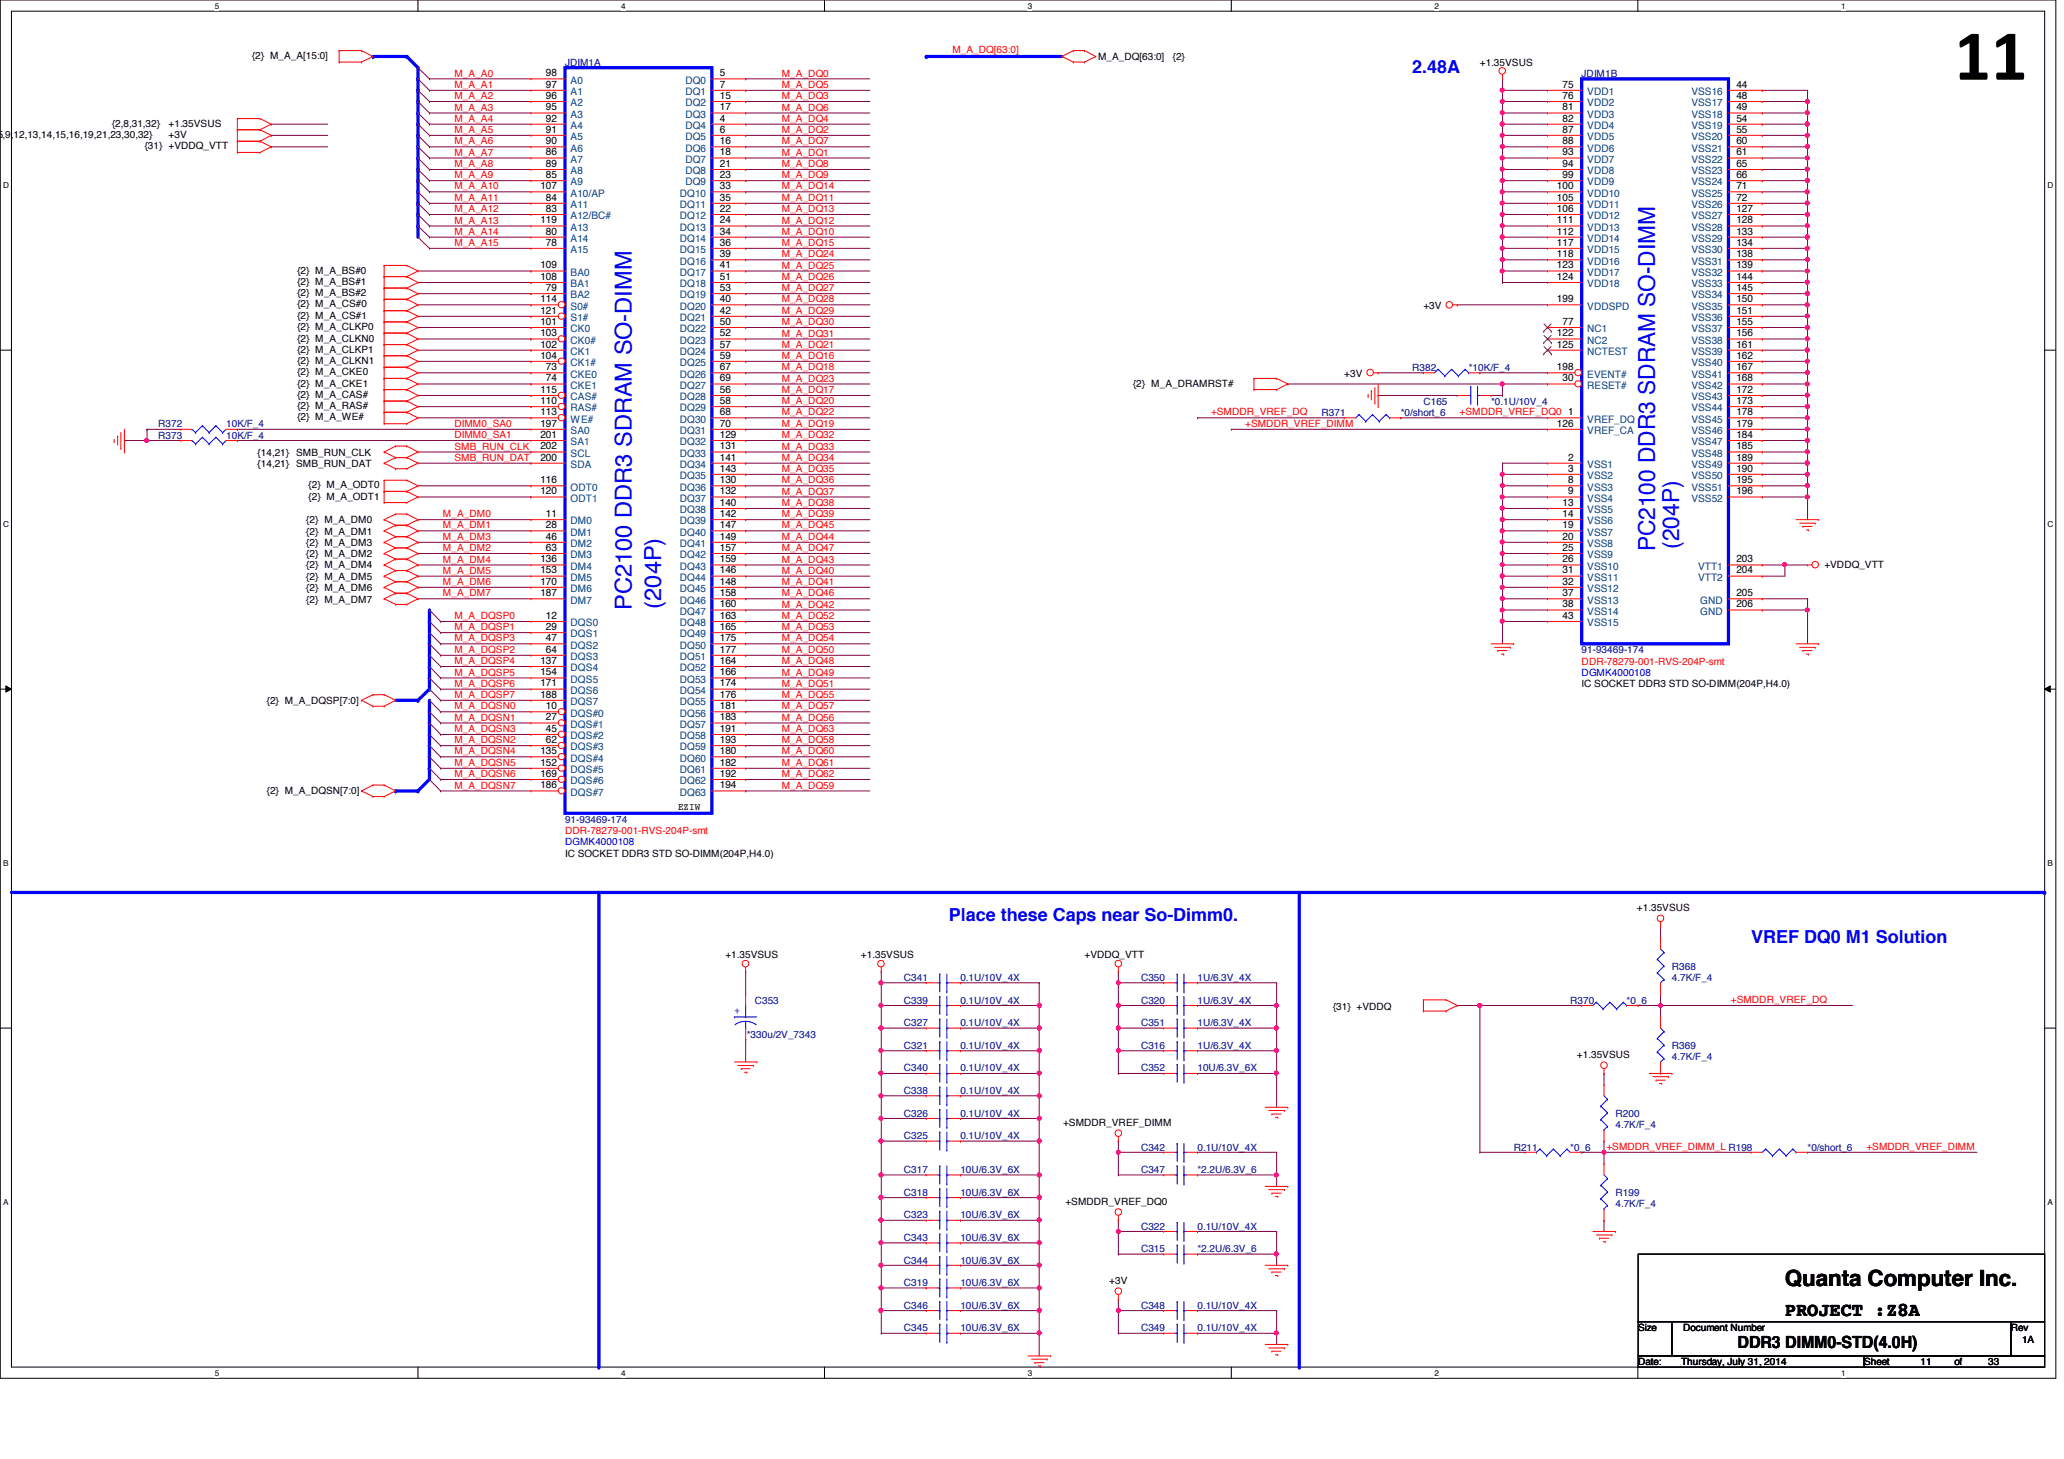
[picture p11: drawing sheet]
<svg xmlns="http://www.w3.org/2000/svg" width="297mm" height="210mm" viewBox="0 0 297 210" stroke-linecap="round" stroke-linejoin="round" font-family="sans-serif">
<defs><g id="words">
<text font-size="10.4" x="281.3" y="11.5">11</text>
<g font-size="3.4" fill="#00f">
<text x="238.2" y="79.3" transform="rotate(-90 238.2 79.3)">PC2100 DDR3 SDRAM SO-DIMM</text>
<text x="241.6" y="79" transform="rotate(-90 241.6 79)">(204P)</text>
<text x="90.9" y="87.8" transform="rotate(-90 90.9 87.8)">PC2100 DDR3 SDRAM SO-DIMM</text>
<text x="95.2" y="87.6" transform="rotate(-90 95.2 87.6)">(204P)</text>
</g>
<text font-size="3.2" x="256.9" y="185">Quanta Computer Inc.</text>
<text font-size="2.8" x="256.9" y="189.3">PROJECT :Z8A</text>
<g font-size="2.6" fill="#00f">
<text x="203.2" y="10.5">2.48A</text>
<text x="136.6" y="132.5">Place these Caps near So-Dimm0.</text>
<text x="252" y="135.7">VREF DQ0 M1 Solution</text>
</g>
<text font-size="2.4" x="250.1" y="193.9">DDR3 DIMM0-STD(4.0H)</text>
<g font-size="1.5">
<text x="78.6" y="11">98</text>
<text x="103.6" y="11">5</text>
<text x="78.6" y="12.6">97</text>
<text x="78.6" y="14.2">96</text>
<text x="78.6" y="15.9">95</text>
<text x="78.6" y="17.5">92</text>
<text x="103.6" y="12.6">7</text>
<text x="103.6" y="14.2">15</text>
<text x="103.6" y="15.9">17</text>
<text x="103.6" y="17.5">4</text>
<text x="224.9" y="12.6">75</text>
<text x="224.9" y="14.2">76</text>
<text x="224.9" y="15.9">81</text>
<text x="224.9" y="17.5">82</text>
<text x="249.9" y="12.6">44</text>
<text x="249.9" y="14.2">48</text>
<text x="249.9" y="15.9">49</text>
<text x="249.9" y="17.5">54</text>
<text x="78.6" y="19.1">91</text>
<text x="78.6" y="20.7">90</text>
<text x="78.6" y="22.4">86</text>
<text x="103.6" y="19.1">6</text>
<text x="103.6" y="20.7">16</text>
<text x="103.6" y="22.4">18</text>
<text x="224.9" y="19.1">87</text>
<text x="224.9" y="20.7">88</text>
<text x="224.9" y="22.4">93</text>
<text x="249.9" y="19.1">55</text>
<text x="249.9" y="20.7">60</text>
<text x="249.9" y="22.4">61</text>
<text x="77.8" y="27.2">107</text>
<text x="78.6" y="24">89</text>
<text x="78.6" y="25.6">85</text>
<text x="78.6" y="28.9">84</text>
<text x="103.6" y="24">21</text>
<text x="103.6" y="25.6">23</text>
<text x="103.6" y="27.2">33</text>
<text x="103.6" y="28.9">35</text>
<text x="224.1" y="27.2">100</text>
<text x="224.1" y="28.9">105</text>
<text x="224.9" y="24">94</text>
<text x="224.9" y="25.6">99</text>
<text x="249.9" y="24">65</text>
<text x="249.9" y="25.6">66</text>
<text x="249.9" y="27.2">71</text>
<text x="249.9" y="28.9">72</text>
<text x="77.8" y="32.1">119</text>
<text x="78.6" y="30.5">83</text>
<text x="78.6" y="33.7">80</text>
<text x="78.6" y="35.3">78</text>
<text x="103.6" y="30.5">22</text>
<text x="103.6" y="32.1">24</text>
<text x="103.6" y="33.7">34</text>
<text x="103.6" y="35.3">36</text>
<text x="224.1" y="30.5">106</text>
<text x="224.1" y="32.1">111</text>
<text x="224.1" y="33.7">112</text>
<text x="224.1" y="35.3">117</text>
<text x="249.9" y="30.5">127</text>
<text x="249.9" y="32.1">128</text>
<text x="249.9" y="33.7">133</text>
<text x="249.9" y="35.3">134</text>
<text x="77.8" y="38.6">109</text>
<text x="77.8" y="40.3">108</text>
<text x="78.6" y="41.9">79</text>
<text x="103.6" y="37">39</text>
<text x="103.6" y="38.6">41</text>
<text x="103.6" y="40.3">51</text>
<text x="103.6" y="41.9">53</text>
<text x="224.1" y="37">118</text>
<text x="224.1" y="38.6">123</text>
<text x="224.1" y="40.3">124</text>
<text x="249.9" y="37">138</text>
<text x="249.9" y="38.6">139</text>
<text x="249.9" y="40.3">144</text>
<text x="249.9" y="41.9">145</text>
<text x="77.8" y="43.5">114</text>
<text x="77.8" y="45.1">121</text>
<text x="77.8" y="46.7">101</text>
<text x="103.6" y="43.5">40</text>
<text x="103.6" y="45.1">42</text>
<text x="103.6" y="46.7">50</text>
<text x="224.1" y="43.5">199</text>
<text x="224.9" y="46.7">77</text>
<text x="249.9" y="43.5">150</text>
<text x="249.9" y="45.1">151</text>
<text x="249.9" y="46.7">155</text>
<text x="77.8" y="48.4">103</text>
<text x="77.8" y="50">102</text>
<text x="77.8" y="51.6">104</text>
<text x="78.6" y="53.3">73</text>
<text x="103.6" y="48.4">52</text>
<text x="103.6" y="50">57</text>
<text x="103.6" y="51.6">59</text>
<text x="103.6" y="53.3">67</text>
<text x="224.1" y="48.4">122</text>
<text x="224.1" y="50">125</text>
<text x="224.1" y="53.3">198</text>
<text x="249.9" y="48.4">156</text>
<text x="249.9" y="50">161</text>
<text x="249.9" y="51.6">162</text>
<text x="249.9" y="53.3">167</text>
<text x="77.8" y="56.5">115</text>
<text x="77.8" y="58.1">110</text>
<text x="77.8" y="59.7">113</text>
<text x="78.6" y="54.9">74</text>
<text x="103.6" y="54.9">69</text>
<text x="103.6" y="56.5">56</text>
<text x="103.6" y="58.1">58</text>
<text x="103.6" y="59.7">68</text>
<text x="224.9" y="54.9">30</text>
<text x="225.7" y="59.7">1</text>
<text x="249.9" y="54.9">168</text>
<text x="249.9" y="56.5">172</text>
<text x="249.9" y="58.1">173</text>
<text x="249.9" y="59.7">178</text>
<text x="77.8" y="61.4">197</text>
<text x="77.8" y="63">201</text>
<text x="77.8" y="64.6">202</text>
<text x="103.6" y="61.4">70</text>
<text x="103.6" y="63">129</text>
<text x="103.6" y="64.6">131</text>
<text x="224.1" y="61.4">126</text>
<text x="249.9" y="61.4">179</text>
<text x="249.9" y="63">184</text>
<text x="249.9" y="64.6">185</text>
<text x="77.8" y="66.3">200</text>
<text x="77.8" y="69.5">116</text>
<text x="77.8" y="71.1">120</text>
<text x="103.6" y="66.3">141</text>
<text x="103.6" y="67.9">143</text>
<text x="103.6" y="69.5">130</text>
<text x="103.6" y="71.1">132</text>
<text x="225.7" y="66.3">2</text>
<text x="225.7" y="67.9">3</text>
<text x="225.7" y="69.5">8</text>
<text x="225.7" y="71.1">9</text>
<text x="249.9" y="66.3">189</text>
<text x="249.9" y="67.9">190</text>
<text x="249.9" y="69.5">195</text>
<text x="249.9" y="71.1">196</text>
<text x="78.6" y="74.4">11</text>
<text x="78.6" y="76">28</text>
<text x="78.6" y="77.6">46</text>
<text x="103.6" y="72.8">140</text>
<text x="103.6" y="74.4">142</text>
<text x="103.6" y="76">147</text>
<text x="103.6" y="77.6">149</text>
<text x="224.9" y="72.8">13</text>
<text x="224.9" y="74.4">14</text>
<text x="224.9" y="76">19</text>
<text x="224.9" y="77.6">20</text>
<text x="77.8" y="80.9">136</text>
<text x="77.8" y="82.5">153</text>
<text x="78.6" y="79.2">63</text>
<text x="103.6" y="79.2">157</text>
<text x="103.6" y="80.9">159</text>
<text x="103.6" y="82.5">146</text>
<text x="224.9" y="79.2">25</text>
<text x="224.9" y="80.9">26</text>
<text x="224.9" y="82.5">31</text>
<text x="249.9" y="80.9">203</text>
<text x="249.9" y="82.5">204</text>
<text x="77.8" y="84.1">170</text>
<text x="77.8" y="85.8">187</text>
<text x="78.6" y="89">12</text>
<text x="103.6" y="84.1">148</text>
<text x="103.6" y="85.8">158</text>
<text x="103.6" y="87.4">160</text>
<text x="103.6" y="89">163</text>
<text x="224.9" y="84.1">32</text>
<text x="224.9" y="85.8">37</text>
<text x="224.9" y="87.4">38</text>
<text x="224.9" y="89">43</text>
<text x="249.9" y="85.8">205</text>
<text x="249.9" y="87.4">206</text>
<text x="77.8" y="95.5">137</text>
<text x="78.6" y="90.6">29</text>
<text x="78.6" y="92.2">47</text>
<text x="78.6" y="93.9">64</text>
<text x="103.6" y="90.6">165</text>
<text x="103.6" y="92.2">175</text>
<text x="103.6" y="93.9">177</text>
<text x="103.6" y="95.5">164</text>
<text x="77.8" y="97.2">154</text>
<text x="77.8" y="98.8">171</text>
<text x="77.8" y="100.4">188</text>
<text x="103.6" y="97.2">166</text>
<text x="103.6" y="98.8">174</text>
<text x="103.6" y="100.4">176</text>
<text x="78.6" y="102">10</text>
<text x="78.6" y="103.6">27</text>
<text x="78.6" y="105.3">45</text>
<text x="78.6" y="106.9">62</text>
<text x="103.6" y="102">181</text>
<text x="103.6" y="103.6">183</text>
<text x="103.6" y="105.3">191</text>
<text x="103.6" y="106.9">193</text>
<text x="77.8" y="108.5">135</text>
<text x="77.8" y="110.2">152</text>
<text x="77.8" y="111.8">169</text>
<text x="77.8" y="113.4">186</text>
<text x="103.6" y="108.5">180</text>
<text x="103.6" y="110.2">182</text>
<text x="103.6" y="111.8">192</text>
<text x="103.6" y="113.4">194</text>
</g>
<g font-size="1.5" fill="#004080">
<text x="82.1" y="12">A0</text>
<text x="82.1" y="13.7">A1</text>
<text x="82.1" y="15.3">A2</text>
<text x="82.1" y="16.9">A3</text>
<text x="98.6" y="12">DQ0</text>
<text x="98.6" y="13.7">DQ1</text>
<text x="98.6" y="15.3">DQ2</text>
<text x="98.6" y="16.9">DQ3</text>
<text x="228.4" y="13.7">VDD1</text>
<text x="228.4" y="15.3">VDD2</text>
<text x="228.4" y="16.9">VDD3</text>
<text x="243.4" y="13.7">VSS16</text>
<text x="243.4" y="15.3">VSS17</text>
<text x="243.4" y="16.9">VSS18</text>
<text x="82.1" y="18.5">A4</text>
<text x="82.1" y="20.2">A5</text>
<text x="82.1" y="21.8">A6</text>
<text x="82.1" y="23.4">A7</text>
<text x="98.6" y="18.5">DQ4</text>
<text x="98.6" y="20.2">DQ5</text>
<text x="98.6" y="21.8">DQ6</text>
<text x="98.6" y="23.4">DQ7</text>
<text x="228.4" y="18.5">VDD4</text>
<text x="228.4" y="20.2">VDD5</text>
<text x="228.4" y="21.8">VDD6</text>
<text x="228.4" y="23.4">VDD7</text>
<text x="243.4" y="18.5">VSS19</text>
<text x="243.4" y="20.2">VSS20</text>
<text x="243.4" y="21.8">VSS21</text>
<text x="243.4" y="23.4">VSS22</text>
<text x="82.1" y="25.1">A8</text>
<text x="82.1" y="26.7">A9</text>
<text x="82.1" y="28.3">A10/AP</text>
<text x="82.1" y="29.9">A11</text>
<text x="97.8" y="28.3">DQ10</text>
<text x="97.8" y="29.9">DQ11</text>
<text x="98.6" y="25.1">DQ8</text>
<text x="98.6" y="26.7">DQ9</text>
<text x="228.4" y="25.1">VDD8</text>
<text x="228.4" y="26.7">VDD9</text>
<text x="228.4" y="28.3">VDD10</text>
<text x="228.4" y="29.9">VDD11</text>
<text x="243.4" y="25.1">VSS23</text>
<text x="243.4" y="26.7">VSS24</text>
<text x="243.4" y="28.3">VSS25</text>
<text x="243.4" y="29.9">VSS26</text>
<text x="82.1" y="31.5">A12/BC#</text>
<text x="82.1" y="33.2">A13</text>
<text x="82.1" y="34.8">A14</text>
<text x="97.8" y="31.5">DQ12</text>
<text x="97.8" y="33.2">DQ13</text>
<text x="97.8" y="34.8">DQ14</text>
<text x="228.4" y="31.5">VDD12</text>
<text x="228.4" y="33.2">VDD13</text>
<text x="228.4" y="34.8">VDD14</text>
<text x="243.4" y="31.5">VSS27</text>
<text x="243.4" y="33.2">VSS28</text>
<text x="243.4" y="34.8">VSS29</text>
<text x="82.1" y="36.4">A15</text>
<text x="82.1" y="39.7">BA0</text>
<text x="82.1" y="41.3">BA1</text>
<text x="97.8" y="36.4">DQ15</text>
<text x="97.8" y="38.1">DQ16</text>
<text x="97.8" y="39.7">DQ17</text>
<text x="97.8" y="41.3">DQ18</text>
<text x="228.4" y="36.4">VDD15</text>
<text x="228.4" y="38.1">VDD16</text>
<text x="228.4" y="39.7">VDD17</text>
<text x="228.4" y="41.3">VDD18</text>
<text x="243.4" y="36.4">VSS30</text>
<text x="243.4" y="38.1">VSS31</text>
<text x="243.4" y="39.7">VSS32</text>
<text x="243.4" y="41.3">VSS33</text>
<text x="82.1" y="42.9">BA2</text>
<text x="82.1" y="44.5">S0#</text>
<text x="82.1" y="46.2">S1#</text>
<text x="82.1" y="47.8">CK0</text>
<text x="97.8" y="42.9">DQ19</text>
<text x="97.8" y="44.5">DQ20</text>
<text x="97.8" y="46.2">DQ21</text>
<text x="97.8" y="47.8">DQ22</text>
<text x="228.4" y="44.5">VDDSPD</text>
<text x="228.4" y="47.8">NC1</text>
<text x="243.4" y="42.9">VSS34</text>
<text x="243.4" y="44.5">VSS35</text>
<text x="243.4" y="46.2">VSS36</text>
<text x="243.4" y="47.8">VSS37</text>
<text x="82.1" y="49.4">CK0#</text>
<text x="82.1" y="51.1">CK1</text>
<text x="82.1" y="52.7">CK1#</text>
<text x="97.8" y="49.4">DQ23</text>
<text x="97.8" y="51.1">DQ24</text>
<text x="97.8" y="52.7">DQ25</text>
<text x="228.4" y="49.4">NC2</text>
<text x="228.4" y="51.1">NCTEST</text>
<text x="243.4" y="49.4">VSS38</text>
<text x="243.4" y="51.1">VSS39</text>
<text x="243.4" y="52.7">VSS40</text>
<text x="82.1" y="54.3">CKE0</text>
<text x="82.1" y="55.9">CKE1</text>
<text x="82.1" y="57.6">CAS#</text>
<text x="82.1" y="59.2">RAS#</text>
<text x="97.8" y="54.3">DQ26</text>
<text x="97.8" y="55.9">DQ27</text>
<text x="97.8" y="57.6">DQ28</text>
<text x="97.8" y="59.2">DQ29</text>
<text x="228.4" y="54.3">EVENT#</text>
<text x="228.4" y="55.9">RESET#</text>
<text x="243.4" y="54.3">VSS41</text>
<text x="243.4" y="55.9">VSS42</text>
<text x="243.4" y="57.6">VSS43</text>
<text x="243.4" y="59.2">VSS44</text>
<text x="82.1" y="60.8">WE#</text>
<text x="82.1" y="62.4">SA0</text>
<text x="82.1" y="64.1">SA1</text>
<text x="82.1" y="65.7">SCL</text>
<text x="97.8" y="60.8">DQ30</text>
<text x="97.8" y="62.4">DQ31</text>
<text x="97.8" y="64.1">DQ32</text>
<text x="97.8" y="65.7">DQ33</text>
<text x="228.4" y="60.8">VREF_DQ</text>
<text x="228.4" y="62.4">VREF_CA</text>
<text x="243.4" y="60.8">VSS45</text>
<text x="243.4" y="62.4">VSS46</text>
<text x="243.4" y="64.1">VSS47</text>
<text x="243.4" y="65.7">VSS48</text>
<text x="82.1" y="67.3">SDA</text>
<text x="82.1" y="70.6">ODT0</text>
<text x="97.8" y="67.3">DQ34</text>
<text x="97.8" y="68.9">DQ35</text>
<text x="97.8" y="70.6">DQ36</text>
<text x="228.4" y="67.3">VSS1</text>
<text x="228.4" y="68.9">VSS2</text>
<text x="228.4" y="70.6">VSS3</text>
<text x="243.4" y="67.3">VSS49</text>
<text x="243.4" y="68.9">VSS50</text>
<text x="243.4" y="70.6">VSS51</text>
<text x="82.1" y="72.2">ODT1</text>
<text x="82.1" y="75.4">DM0</text>
<text x="82.1" y="77">DM1</text>
<text x="97.8" y="72.2">DQ37</text>
<text x="97.8" y="73.8">DQ38</text>
<text x="97.8" y="75.4">DQ39</text>
<text x="97.8" y="77">DQ40</text>
<text x="228.4" y="72.2">VSS4</text>
<text x="228.4" y="73.8">VSS5</text>
<text x="228.4" y="75.4">VSS6</text>
<text x="228.4" y="77">VSS7</text>
<text x="243.4" y="72.2">VSS52</text>
<text x="82.1" y="78.7">DM2</text>
<text x="82.1" y="80.3">DM3</text>
<text x="82.1" y="82">DM4</text>
<text x="82.1" y="83.6">DM5</text>
<text x="97.8" y="78.7">DQ41</text>
<text x="97.8" y="80.3">DQ42</text>
<text x="97.8" y="82">DQ43</text>
<text x="97.8" y="83.6">DQ44</text>
<text x="228.4" y="78.7">VSS8</text>
<text x="228.4" y="80.3">VSS9</text>
<text x="228.4" y="82">VSS10</text>
<text x="228.4" y="83.6">VSS11</text>
<text x="244.4" y="82">VTT1</text>
<text x="244.4" y="83.6">VTT2</text>
<text x="82.1" y="85.2">DM6</text>
<text x="82.1" y="86.8">DM7</text>
<text x="97.8" y="85.2">DQ45</text>
<text x="97.8" y="86.8">DQ46</text>
<text x="97.8" y="88.4">DQ47</text>
<text x="228.4" y="85.2">VSS12</text>
<text x="228.4" y="86.8">VSS13</text>
<text x="228.4" y="88.4">VSS14</text>
<text x="244.7" y="86.8">GND</text>
<text x="244.7" y="88.4">GND</text>
<text x="82.1" y="90.1">DQS0</text>
<text x="82.1" y="91.7">DQS1</text>
<text x="82.1" y="93.3">DQS2</text>
<text x="82.1" y="95">DQS3</text>
<text x="97.8" y="90.1">DQ48</text>
<text x="97.8" y="91.7">DQ49</text>
<text x="97.8" y="93.3">DQ50</text>
<text x="97.8" y="95">DQ51</text>
<text x="228.4" y="90.1">VSS15</text>
<text x="82.1" y="96.6">DQS4</text>
<text x="82.1" y="98.2">DQS5</text>
<text x="82.1" y="99.8">DQS6</text>
<text x="82.1" y="101.4">DQS7</text>
<text x="97.8" y="96.6">DQ52</text>
<text x="97.8" y="98.2">DQ53</text>
<text x="97.8" y="99.8">DQ54</text>
<text x="97.8" y="101.4">DQ55</text>
<text x="82.1" y="103.1">DQS#0</text>
<text x="82.1" y="104.7">DQS#1</text>
<text x="82.1" y="106.3">DQS#2</text>
<text x="82.1" y="107.9">DQS#3</text>
<text x="97.8" y="103.1">DQ56</text>
<text x="97.8" y="104.7">DQ57</text>
<text x="97.8" y="106.3">DQ58</text>
<text x="97.8" y="107.9">DQ59</text>
<text x="82.1" y="109.6">DQS#4</text>
<text x="82.1" y="111.2">DQS#5</text>
<text x="82.1" y="112.8">DQS#6</text>
<text x="97.8" y="109.6">DQ60</text>
<text x="97.8" y="111.2">DQ61</text>
<text x="97.8" y="112.8">DQ62</text>
<text x="82.1" y="114.5">DQS#7</text>
<text x="97.8" y="114.5">DQ63</text>
</g>
<g font-size="1.4">
<text x="36.3" y="8.5">{2} M_A_A[15:0]</text>
<text x="158" y="8.6">M_A_DQ[63:0]</text>
<text x="168.8" y="8.6">{2}</text>
<text x="213" y="9.5">+1.35VSUS</text>
<text x="-.8" y="19.9">,5,9,12,13,14,15,16,19,21,23,30,32}</text>
<text x="16.1" y="18.2">{2,8,31,32}</text>
<text x="20.8" y="21.5">{31} +VDDQ_VTT</text>
<text x="24.3" y="18.2">+1.35VSUS</text>
<text x="24.3" y="19.9">+3V</text>
<text x="42.8" y="39.4">{2} M_A_BS#0</text>
<text x="42.8" y="41">{2} M_A_BS#1</text>
<text x="42.8" y="44.2">{2} M_A_CS#0</text>
<text x="42.8" y="42.6">{2} M_A_BS#2</text>
<text x="42.8" y="45.9">{2} M_A_CS#1</text>
<text x="42.8" y="47.5">{2} M_A_CLKP0</text>
<text x="204.8" y="44.4">+3V</text>
<text x="42.8" y="49.1">{2} M_A_CLKN0</text>
<text x="42.8" y="50.8">{2} M_A_CLKP1</text>
<text x="42.8" y="52.4">{2} M_A_CLKN1</text>
<text x="42.8" y="54">{2} M_A_CKE0</text>
<text x="42.8" y="55.6">{2} M_A_CKE1</text>
<text x="42.8" y="57.3">{2} M_A_CAS#</text>
<text x="42.8" y="58.9">{2} M_A_RAS#</text>
<text x="163.1" y="55.6">{2} M_A_DRAMRST#</text>
<text x="193.5" y="54.2">+3V</text>
<text x="37.1" y="65.5">{14,21} SMB_RUN_CLK</text>
<text x="42.8" y="60.5">{2} M_A_WE#</text>
<text x="37.1" y="67.2">{14,21} SMB_RUN_DAT</text>
<text x="44.4" y="70.3">{2} M_A_ODT0</text>
<text x="44.4" y="71.9">{2} M_A_ODT1</text>
<text x="44.1" y="75.3">{2} M_A_DM0</text>
<text x="44.1" y="76.9">{2} M_A_DM1</text>
<text x="44.1" y="78.6">{2} M_A_DM3</text>
<text x="44.1" y="80.2">{2} M_A_DM2</text>
<text x="44.1" y="81.8">{2} M_A_DM4</text>
<text x="44.1" y="83.4">{2} M_A_DM5</text>
<text x="262.5" y="81.7">+VDDQ_VTT</text>
<text x="44.1" y="86.7">{2} M_A_DM7</text>
<text x="44.1" y="85">{2} M_A_DM6</text>
<text x="38.4" y="101.3">{2} M_A_DQSP[7:0]</text>
<text x="227.6" y="98.9">IC SOCKET DDR3 STD SO-DIMM(204P,H4.0)</text>
<text x="38.4" y="114.3">{2} M_A_DQSN[7:0]</text>
<text x="97.6" y="116.6">EZIW</text>
<text x="81.3" y="123.3">IC SOCKET DDR3 STD SO-DIMM(204P,H4.0)</text>
<text x="235.6" y="131.1">+1.35VSUS</text>
<text x="104.4" y="137.9">+1.35VSUS</text>
<text x="123.9" y="137.9">+1.35VSUS</text>
<text x="156.1" y="137.9">+VDDQ_VTT</text>
<text x="191.9" y="145.4">{31} +VDDQ</text>
<text x="226.9" y="152.2">+1.35VSUS</text>
<text x="153" y="162">+SMDDR_VREF_DIMM</text>
<text x="153.3" y="173.3">+SMDDR_VREF_DQ0</text>
<text x="159.6" y="184.7">+3V</text>
<text x="235.8" y="191.5">Size</text>
<text x="242.2" y="191.5">Document Number</text>
<text x="289.4" y="191.5">Rev</text>
<text x="235.8" y="196.4">Date:</text>
<text x="241.9" y="196.4">Thursday, July 31, 2014</text>
<text x="268.3" y="196.4">Sheet</text>
<text x="276.4" y="196.4">11</text>
<text x="281.3" y="196.4">of</text>
<text x="286.1" y="196.4">33</text>
<text x="291" y="193.2">1A</text>
</g>
<g font-size="1.4" fill="#f00">
<text x="65.4" y="11">M_A_A0</text>
<text x="112.5" y="11">M_A_DQ0</text>
<text x="137.1" y="7.6">M_A_DQ[63:0]</text>
<text x="65.4" y="17.5">M_A_A4</text>
<text x="65.4" y="14.3">M_A_A2</text>
<text x="65.4" y="15.9">M_A_A3</text>
<text x="65.4" y="12.7">M_A_A1</text>
<text x="112.5" y="12.7">M_A_DQ5</text>
<text x="112.5" y="17.5">M_A_DQ4</text>
<text x="112.5" y="15.9">M_A_DQ6</text>
<text x="112.5" y="14.3">M_A_DQ3</text>
<text x="65.4" y="22.4">M_A_A7</text>
<text x="65.4" y="20.8">M_A_A6</text>
<text x="65.4" y="19.1">M_A_A5</text>
<text x="112.5" y="22.4">M_A_DQ1</text>
<text x="112.5" y="20.8">M_A_DQ7</text>
<text x="112.5" y="19.1">M_A_DQ2</text>
<text x="65.4" y="28.9">M_A_A11</text>
<text x="65.4" y="27.3">M_A_A10</text>
<text x="65.4" y="25.7">M_A_A9</text>
<text x="65.4" y="24">M_A_A8</text>
<text x="112.5" y="25.7">M_A_DQ9</text>
<text x="112.5" y="24">M_A_DQ8</text>
<text x="112.5" y="28.9">M_A_DQ11</text>
<text x="112.5" y="27.3">M_A_DQ14</text>
<text x="65.4" y="35.4">M_A_A15</text>
<text x="65.4" y="33.8">M_A_A14</text>
<text x="65.4" y="32.2">M_A_A13</text>
<text x="65.4" y="30.5">M_A_A12</text>
<text x="112.5" y="32.2">M_A_DQ12</text>
<text x="112.5" y="35.4">M_A_DQ15</text>
<text x="112.5" y="33.8">M_A_DQ10</text>
<text x="112.5" y="30.5">M_A_DQ13</text>
<text x="112.5" y="40.3">M_A_DQ26</text>
<text x="112.5" y="41.9">M_A_DQ27</text>
<text x="112.5" y="38.7">M_A_DQ25</text>
<text x="112.5" y="37">M_A_DQ24</text>
<text x="112.5" y="46.8">M_A_DQ30</text>
<text x="112.5" y="45.2">M_A_DQ29</text>
<text x="112.5" y="43.5">M_A_DQ28</text>
<text x="112.5" y="53.3">M_A_DQ18</text>
<text x="112.5" y="50">M_A_DQ21</text>
<text x="112.5" y="48.4">M_A_DQ31</text>
<text x="112.5" y="51.6">M_A_DQ16</text>
<text x="112.5" y="54.9">M_A_DQ23</text>
<text x="112.5" y="56.6">M_A_DQ17</text>
<text x="112.5" y="59.8">M_A_DQ22</text>
<text x="112.5" y="58.2">M_A_DQ20</text>
<text x="174.3" y="59.8">+SMDDR_VREF_DQ</text>
<text x="210.1" y="59.8">+SMDDR_VREF_DQ0</text>
<text x="65.4" y="64.7">SMB_RUN_CLK</text>
<text x="65.4" y="61.4">DIMM0_SA0</text>
<text x="65.4" y="63">DIMM0_SA1</text>
<text x="112.5" y="61.4">M_A_DQ19</text>
<text x="112.5" y="63">M_A_DQ32</text>
<text x="112.5" y="64.7">M_A_DQ33</text>
<text x="179.2" y="61.4">+SMDDR_VREF_DIMM</text>
<text x="65.4" y="66.3">SMB_RUN_DAT</text>
<text x="112.5" y="69.6">M_A_DQ36</text>
<text x="112.5" y="71.2">M_A_DQ37</text>
<text x="112.5" y="66.3">M_A_DQ34</text>
<text x="112.5" y="67.9">M_A_DQ35</text>
<text x="63.8" y="77.7">M_A_DM3</text>
<text x="63.8" y="74.4">M_A_DM0</text>
<text x="63.8" y="76">M_A_DM1</text>
<text x="112.5" y="72.8">M_A_DQ38</text>
<text x="112.5" y="74.4">M_A_DQ39</text>
<text x="112.5" y="77.7">M_A_DQ44</text>
<text x="112.5" y="76">M_A_DQ45</text>
<text x="63.8" y="80.9">M_A_DM4</text>
<text x="63.8" y="79.3">M_A_DM2</text>
<text x="63.8" y="82.5">M_A_DM5</text>
<text x="112.5" y="82.5">M_A_DQ40</text>
<text x="112.5" y="80.9">M_A_DQ43</text>
<text x="112.5" y="79.3">M_A_DQ47</text>
<text x="63.8" y="85.8">M_A_DM7</text>
<text x="63.8" y="84.2">M_A_DM6</text>
<text x="65.4" y="89.1">M_A_DQSP0</text>
<text x="112.5" y="89.1">M_A_DQ52</text>
<text x="112.5" y="84.2">M_A_DQ41</text>
<text x="112.5" y="85.8">M_A_DQ46</text>
<text x="112.5" y="87.4">M_A_DQ42</text>
<text x="65.4" y="90.7">M_A_DQSP1</text>
<text x="65.4" y="92.3">M_A_DQSP3</text>
<text x="65.4" y="93.9">M_A_DQSP2</text>
<text x="65.4" y="95.5">M_A_DQSP4</text>
<text x="112.5" y="95.5">M_A_DQ48</text>
<text x="112.5" y="90.7">M_A_DQ53</text>
<text x="112.5" y="92.3">M_A_DQ54</text>
<text x="112.5" y="93.9">M_A_DQ50</text>
<text x="227.6" y="95.6">DDR-78279-001-RVS-204P-smt</text>
<text x="65.4" y="100.4">M_A_DQSP7</text>
<text x="65.4" y="98.8">M_A_DQSP6</text>
<text x="65.4" y="97.2">M_A_DQSP5</text>
<text x="112.5" y="97.2">M_A_DQ49</text>
<text x="112.5" y="100.4">M_A_DQ55</text>
<text x="112.5" y="98.8">M_A_DQ51</text>
<text x="65.4" y="102.1">M_A_DQSN0</text>
<text x="65.4" y="103.7">M_A_DQSN1</text>
<text x="65.4" y="105.3">M_A_DQSN3</text>
<text x="65.4" y="106.9">M_A_DQSN2</text>
<text x="112.5" y="106.9">M_A_DQ58</text>
<text x="112.5" y="102.1">M_A_DQ57</text>
<text x="112.5" y="103.7">M_A_DQ56</text>
<text x="112.5" y="105.3">M_A_DQ63</text>
<text x="65.4" y="108.5">M_A_DQSN4</text>
<text x="65.4" y="113.5">M_A_DQSN7</text>
<text x="65.4" y="111.8">M_A_DQSN6</text>
<text x="65.4" y="110.2">M_A_DQSN5</text>
<text x="112.5" y="111.8">M_A_DQ62</text>
<text x="112.5" y="108.5">M_A_DQ60</text>
<text x="112.5" y="110.2">M_A_DQ61</text>
<text x="112.5" y="113.5">M_A_DQ59</text>
<text x="81.3" y="120">DDR-78279-001-RVS-204P-smt</text>
<text x="249.1" y="144.3">+SMDDR_VREF_DQ</text>
<text x="231.2" y="165.4">+SMDDR_VREF_DIMM_L R198</text>
<text x="268.6" y="165.4">+SMDDR_VREF_DIMM</text>
</g>
<g font-size="1.4" fill="#000080">
<text x="81.3" y="9.5">JDIM1A</text>
<text x="227.6" y="11.1">JDIM1B</text>
<text x="203.2" y="53.3">R382</text>
<text x="211.4" y="53.3">*10K/F_4</text>
<text x="190.2" y="59.9">R371</text>
<text x="201.6" y="59.9">*0/short_6</text>
<text x="204.8" y="58.3">C165</text>
<text x="214.6" y="58.3">*0.1U/10V_4</text>
<text x="22.8" y="63.1">R373</text>
<text x="22.8" y="61.5">R372</text>
<text x="32.5" y="63.1">10K/F_4</text>
<text x="32.5" y="61.5">10K/F_4</text>
<text x="227.6" y="94">91-93469-174</text>
<text x="81.3" y="118.4">91-93469-174</text>
<text x="130.1" y="141.1">C341</text>
<text x="138.2" y="141.1">0.1U/10V_4X</text>
<text x="164.2" y="141.1">C350</text>
<text x="172.3" y="141.1">1U/6.3V_4X</text>
<text x="240.6" y="139.5">R368</text>
<text x="240.6" y="141.1">4.7K/F_4</text>
<text x="107.5" y="149.3">*330u/2V_7343</text>
<text x="108.6" y="144.4">C353</text>
<text x="130.1" y="147.7">C327</text>
<text x="130.1" y="144.4">C339</text>
<text x="138.2" y="147.7">0.1U/10V_4X</text>
<text x="138.2" y="144.4">0.1U/10V_4X</text>
<text x="164.2" y="144.4">C320</text>
<text x="164.2" y="147.7">C351</text>
<text x="172.3" y="144.4">1U/6.3V_4X</text>
<text x="172.3" y="147.7">1U/6.3V_4X</text>
<text x="226" y="144.4">R370</text>
<text x="234.1" y="144.4">*0_6</text>
<text x="130.1" y="154.1">C340</text>
<text x="130.1" y="150.9">C321</text>
<text x="138.2" y="154.1">0.1U/10V_4X</text>
<text x="138.2" y="150.9">0.1U/10V_4X</text>
<text x="164.2" y="150.9">C316</text>
<text x="164.2" y="154.1">C352</text>
<text x="172.3" y="150.9">1U/6.3V_4X</text>
<text x="172.3" y="154.1">10U/6.3V_6X</text>
<text x="240.6" y="150.9">R369</text>
<text x="240.6" y="152.5">4.7K/F_4</text>
<text x="130.1" y="160.7">C326</text>
<text x="130.1" y="157.4">C338</text>
<text x="138.2" y="160.7">0.1U/10V_4X</text>
<text x="138.2" y="157.4">0.1U/10V_4X</text>
<text x="232.5" y="160.7">R200</text>
<text x="130.1" y="163.9">C325</text>
<text x="138.2" y="163.9">0.1U/10V_4X</text>
<text x="164.2" y="165.5">C342</text>
<text x="172.3" y="165.5">0.1U/10V_4X</text>
<text x="217.8" y="165.5">R211</text>
<text x="226" y="165.5">*0_6</text>
<text x="232.5" y="162.3">4.7K/F_4</text>
<text x="260.1" y="165.5">*0/short_6</text>
<text x="130.1" y="172">C318</text>
<text x="130.1" y="168.8">C317</text>
<text x="138.2" y="172">10U/6.3V_6X</text>
<text x="138.2" y="168.8">10U/6.3V_6X</text>
<text x="164.2" y="168.8">C347</text>
<text x="172.3" y="168.8">*2.2U/6.3V_6</text>
<text x="232.5" y="172">R199</text>
<text x="232.5" y="173.7">4.7K/F_4</text>
<text x="130.1" y="178.5">C343</text>
<text x="130.1" y="175.3">C323</text>
<text x="138.2" y="178.5">10U/6.3V_6X</text>
<text x="138.2" y="175.3">10U/6.3V_6X</text>
<text x="164.2" y="176.9">C322</text>
<text x="172.3" y="176.9">0.1U/10V_4X</text>
<text x="130.1" y="181.8">C344</text>
<text x="130.1" y="185">C319</text>
<text x="138.2" y="181.8">10U/6.3V_6X</text>
<text x="138.2" y="185">10U/6.3V_6X</text>
<text x="164.2" y="180.2">C315</text>
<text x="172.3" y="180.2">*2.2U/6.3V_6</text>
<text x="130.1" y="191.5">C345</text>
<text x="130.1" y="188.3">C346</text>
<text x="138.2" y="191.5">10U/6.3V_6X</text>
<text x="138.2" y="188.3">10U/6.3V_6X</text>
<text x="164.2" y="188.3">C348</text>
<text x="164.2" y="191.5">C349</text>
<text x="172.3" y="188.3">0.1U/10V_4X</text>
<text x="172.3" y="191.5">0.1U/10V_4X</text>
</g>
<g font-size="1.4" fill="#00f">
<text x="227.6" y="97.2">DGMK4000108</text>
<text x="81.3" y="121.6">DGMK4000108</text>
<text x="105.7" y="145.8">+</text>
</g>
<g font-size="1.2">
<text x="30.9" y="1.2">5</text>
<text x="89.4" y="1.2">4</text>
<text x="147.9" y="1.2">3</text>
<text x="206.5" y="1.2">2</text>
<text x="265" y="1.2">1</text>
<text x=".5" y="27.1">D</text>
<text x="294.7" y="27.1">D</text>
<text x=".5" y="75.8">C</text>
<text x="294.7" y="75.8">C</text>
<text x=".5" y="124.6">B</text>
<text x="294.7" y="124.6">B</text>
<text x=".5" y="173.4">A</text>
<text x="294.7" y="173.4">A</text>
<text x="30.9" y="197.9">5</text>
<text x="89.4" y="197.9">4</text>
<text x="147.9" y="197.9">3</text>
<text x="206.5" y="197.9">2</text>
<text x="265" y="197.9">1</text>
</g>
</g></defs>
<path d="M0 0h295.9v198.3h-295.9zM1.6 1.6h292.7v195.1h-292.7z" fill="none" stroke="#000" stroke-width=".14"/>
<g fill="#fff">
<path d="M30.9 .2h.6v1.3h-.6z"/>
<path d="M30.9 196.8h.6v1.4h-.6z"/>
</g>
<path d="M60.2 0v1.6M60.2 196.7v1.6" fill="none" stroke="#000" stroke-width=".14"/>
<g fill="#fff">
<path d="M89.4 .2h.6v1.3h-.6z"/>
<path d="M89.4 196.8h.6v1.4h-.6z"/>
</g>
<path d="M118.7 0v1.6M118.7 196.7v1.6" fill="none" stroke="#000" stroke-width=".14"/>
<g fill="#fff">
<path d="M147.9 .2h.6v1.3h-.6z"/>
<path d="M147.9 196.8h.6v1.4h-.6z"/>
</g>
<path d="M177.2 0v1.6M177.2 196.7v1.6" fill="none" stroke="#000" stroke-width=".14"/>
<g fill="#fff">
<path d="M206.5 .2h.5v1.3h-.5z"/>
<path d="M206.5 196.8h.5v1.4h-.5z"/>
</g>
<path d="M235.7 0v1.6M235.7 196.7v1.6" fill="none" stroke="#000" stroke-width=".14"/>
<g fill="#fff">
<path d="M265 .2h.6v1.3h-.6z"/>
<path d="M265 196.8h.6v1.4h-.6z"/>
<path d="M.5 26h.8v1.3h-.8z"/>
<path d="M294.7 26h.8v1.3h-.8z"/>
<path d="M.5 74.8h.8v1.3h-.8z"/>
<path d="M294.7 74.8h.8v1.3h-.8z"/>
</g>
<path d="M0 50.4h1.6M294.3 50.4h1.6" fill="none" stroke="#000" stroke-width=".14"/>
<g fill="#fff">
<path d="M.5 123.5h.7v1.3h-.7z"/>
<path d="M294.7 123.5h.7v1.3h-.7z"/>
</g>
<path d="M0 99.1h1.6M.8 98.7l.8 .4-.8 .5zM294.3 99.1l.8-.4v.9zM294.3 99.1h1.6" fill="none" stroke="#000" stroke-width=".14"/>
<path d="M.8 98.7l.8 .4-.8 .5zM294.3 99.1l.8-.4v.9z" fill="#000"/>
<g fill="#fff">
<path d="M.5 172.3h.7v1.3h-.7z"/>
<path d="M294.7 172.3h.7v1.3h-.7z"/>
</g>
<path d="M0 147.9h1.6M294.3 147.9h1.6" fill="none" stroke="#000" stroke-width=".14"/>
<path d="M86.2 128.4v68.3" fill="none" stroke="#00f" stroke-width=".47"/>
<circle cx="86.2" cy="196.7" r=".23" fill="#00f"/>
<path d="M187 128.4v68.3" fill="none" stroke="#00f" stroke-width=".47"/>
<circle cx="187" cy="196.7" r=".23" fill="#00f"/>
<path d="M1.6 128.4h292.7" fill="none" stroke="#00f" stroke-width=".47"/>
<circle cx="294.3" cy="128.4" r=".23" fill="#00f"/>
<g fill="none" stroke="#800040" stroke-width=".14">
<path d="M61.8 11.3h.1M61.8 19.5h.1M61.8 17.9h.1M61.8 14.6h.1M61.8 16.3h.1M61.8 13h.1M61.8 11.3h14.6M61.8 19.5h14.6M61.8 17.9h14.6M61.8 14.6h14.6M61.8 16.3h14.6M61.8 13h14.6"/>
<path d="M61.8 35.7h.1M61.8 34.1h.1M61.8 32.5h.1M61.8 30.9h.1M61.8 29.3h.1M61.8 27.6h.1M61.8 26h.1M61.8 24.4h.1M61.8 22.7h.1M61.8 21.1h.1M61.8 35.7h14.6M61.8 34.1h14.6"/>
<path d="M61.8 32.5h14.6M61.8 30.9h14.6M61.8 29.3h14.6M61.8 27.6h14.6M61.8 26h14.6M61.8 24.4h14.6M61.8 22.7h14.6M61.8 21.1h14.6"/>
</g>
<path d="M53.7 8.1h4.8" fill="none" stroke="#00f" stroke-width=".47"/>
<circle cx="53.7" cy="8.1" r=".23" fill="#00f"/>
<g fill="none" stroke="#800040" stroke-width=".14">
<path d="M60.2 39h16.2M76.4 39h.1M60.2 58.5h16.2M60.2 56.9h16.2M60.2 55.2h16.2M60.2 53.6h16.2M60.2 52h16.2M60.2 50.4h16.2M60.2 48.8h16.2M60.2 47.1h16.2M60.2 45.5h16.2M60.2 43.9h16.2"/>
<path d="M60.2 42.2h16.2M60.2 40.6h16.2M76.4 58.5h.1M76.4 56.9h.1M76.4 55.2h.1M76.4 53.6h.1M76.4 52h.1M76.4 50.4h.1M76.4 48.8h.1M76.4 47.1h.1M76.4 45.5h.1M76.4 43.9h.1"/>
<path d="M76.4 42.2h.1M76.4 40.6h.1M60.2 60.1h16.2M60.2 65h16.2M60.2 66.6h16.2M60.2 69.9h16.2M60.2 71.5h16.2M76.4 60.1h.1M76.4 65h.1M76.4 66.6h.1M76.4 69.9h.1M76.4 71.5h.1"/>
<path d="M63.4 89.4h.1M63.4 91h.1M63.4 92.6h.1M63.4 94.3h.1M63.4 95.9h.1M63.4 89.4h13M63.4 91h13M63.4 92.6h13M63.4 94.3h13M63.4 95.9h13M63.4 100.8h.1M63.4 102.4h.1"/>
<path d="M63.4 104h.1M63.4 105.7h.1M63.4 107.3h.1M63.4 108.9h.1M63.4 113.8h.1M63.4 100.8h13M63.4 102.4h13M63.4 104h13M63.4 105.7h13M63.4 107.3h13M63.4 108.9h13M63.4 113.8h13"/>
</g>
<path d="M56.9 113.8h3.3" fill="none" stroke="#00f" stroke-width=".47"/>
<circle cx="56.9" cy="113.8" r=".23" fill="#00f"/>
<g fill="none" stroke="#800040" stroke-width=".14">
<path d="M107.3 11.3h.1M107.3 13h.1M107.3 17.9h.1M107.3 11.3h17.9M107.3 13h17.9M107.3 17.9h17.9M107.3 32.5h.1M107.3 32.5h17.9M107.3 40.6h.1M107.3 42.2h.1M107.3 53.6h.1M107.3 55.2h.1"/>
<path d="M107.3 56.9h.1M107.3 50.4h.1M107.3 40.6h17.9M107.3 42.2h17.9M107.3 53.6h17.9M107.3 55.2h17.9M107.3 56.9h17.9M107.3 50.4h17.9M17.9 63.4h.1M17.9 63.4h8.1M21.2 61.8h.1M21.2 63.4h.1"/>
<path d="M21.2 61.8h4.8M21.2 61.8v1.6M34.2 61.8h.1M34.2 63.4h.1M34.2 61.8h42.2M34.2 63.4h42.2M107.3 69.9h.1M107.3 71.5h.1M107.3 60.1h.1M107.3 61.8h.1M107.3 69.9h17.9M107.3 71.5h17.9"/>
<path d="M107.3 60.1h17.9M107.3 61.8h17.9"/>
</g>
<circle cx="21.1" cy="63.4" r=".3" fill="#f0f"/>
<circle cx="21.1" cy="63.4" r=".3" fill="none" stroke="#f0f" stroke-width=".14"/>
<path d="M216.2 39h.1M216.2 35.7h.1M216.2 32.5h.1M216.2 32.5v1.6M216.2 39v1.6M216.2 35.7h6.5M216.2 40.6h.1M216.2 40.6h6.5" fill="none" stroke="#800040" stroke-width=".14"/>
<circle cx="216.2" cy="32.5" r=".3" fill="#f0f"/>
<circle cx="216.2" cy="32.5" r=".3" fill="none" stroke="#f0f" stroke-width=".14"/>
<g fill="none" stroke="#800040" stroke-width=".14">
<path d="M216.2 14.6h.1M216.2 17.9h.1M216.2 19.5h.1M216.2 14.6h6.5M216.2 17.9h6.5M216.2 19.5h6.5M216.2 30.9h.1M216.2 29.3h.1M216.2 27.6h.1M216.2 24.4h.1M216.2 30.9h6.5M216.2 29.3h6.5"/>
<path d="M216.2 27.6h6.5M216.2 24.4h6.5"/>
</g>
<circle cx="216.2" cy="19.5" r=".3" fill="#f0f"/>
<circle cx="216.2" cy="19.5" r=".3" fill="none" stroke="#f0f" stroke-width=".14"/>
<path d="M253.6 13h.1M253.6 13h6.5M216.2 22.7h.1M216.2 22.7h6.5M260.1 24.4h.1M260.1 24.4v1.6" fill="none" stroke="#800040" stroke-width=".14"/>
<circle cx="260.1" cy="24.3" r=".3" fill="#f0f"/>
<circle cx="260.1" cy="24.3" r=".3" fill="none" stroke="#f0f" stroke-width=".14"/>
<g fill="none" stroke="#800040" stroke-width=".14">
<path d="M253.6 19.5h.1M253.6 17.9h.1M253.6 19.5h6.5M253.6 17.9h6.5M253.6 37.4h.1M253.6 30.9h.1M253.6 37.4h6.5M253.6 30.9h6.5M253.6 43.9h.1M253.6 47.1h.1M253.6 43.9h6.5M253.6 47.1h6.5"/>
<path d="M260.1 55.2h.1M260.1 55.2v1.7M260.1 60.1h.1M260.1 60.1v1.7"/>
</g>
<circle cx="260.1" cy="61.7" r=".3" fill="#f0f"/>
<circle cx="260.1" cy="61.7" r=".3" fill="none" stroke="#f0f" stroke-width=".14"/>
<circle cx="260.1" cy="60.1" r=".3" fill="#f0f"/>
<circle cx="260.1" cy="60.1" r=".3" fill="none" stroke="#f0f" stroke-width=".14"/>
<path d="M253.6 53.6h.1M253.6 40.6h.1M253.6 53.6h6.5M253.6 40.6h6.5" fill="none" stroke="#800040" stroke-width=".14"/>
<circle cx="260.1" cy="40.6" r=".3" fill="#f0f"/>
<circle cx="260.1" cy="40.6" r=".3" fill="none" stroke="#f0f" stroke-width=".14"/>
<path d="M253.6 69.9h.1M253.6 69.9h6.5" fill="none" stroke="#800040" stroke-width=".14"/>
<circle cx="260.1" cy="69.8" r=".3" fill="#f0f"/>
<circle cx="260.1" cy="69.8" r=".3" fill="none" stroke="#f0f" stroke-width=".14"/>
<path d="M260.1 27.6h.1M260.1 27.6v1.7M253.6 58.5h.1M253.6 58.5h6.5M260.1 71.5h.1M260.1 71.5v3.3" fill="none" stroke="#800040" stroke-width=".14"/>
<circle cx="260.1" cy="29.2" r=".3" fill="#f0f"/>
<circle cx="260.1" cy="29.2" r=".3" fill="none" stroke="#f0f" stroke-width=".14"/>
<path d="M260.1 56.9h.1M260.1 56.9v1.6M216.2 66.6h.1M216.2 79.6h.1M216.2 73.2h.1M216.2 66.6h6.5M216.2 79.6h6.5M216.2 73.2h6.5M253.6 82.9h.1M253.6 82.9h3.3M256.9 81.3h.1M256.9 81.3h3.2" fill="none" stroke="#800040" stroke-width=".14"/>
<circle cx="216.2" cy="73.1" r=".3" fill="#f0f"/>
<circle cx="216.2" cy="73.1" r=".3" fill="none" stroke="#f0f" stroke-width=".14"/>
<path d="M216.2 86.1h.1M216.2 86.1h6.5" fill="none" stroke="#800040" stroke-width=".14"/>
<circle cx="216.2" cy="86.1" r=".3" fill="#f0f"/>
<circle cx="216.2" cy="86.1" r=".3" fill="none" stroke="#f0f" stroke-width=".14"/>
<path d="M216.2 69.9h.1M216.2 69.9h6.5" fill="none" stroke="#800040" stroke-width=".14"/>
<circle cx="216.2" cy="69.8" r=".3" fill="#f0f"/>
<circle cx="216.2" cy="69.8" r=".3" fill="none" stroke="#f0f" stroke-width=".14"/>
<path d="M185.3 55.2h.1M185.3 55.2h30.9" fill="none" stroke="#800040" stroke-width=".14"/>
<circle cx="216.2" cy="55.2" r=".3" fill="#f0f"/>
<circle cx="216.2" cy="55.2" r=".3" fill="none" stroke="#f0f" stroke-width=".14"/>
<path d="M260.1 34.1h.1M260.1 34.1v1.6M209.7 43.9h.1M209.7 43.9h13" fill="none" stroke="#800040" stroke-width=".14"/>
<circle cx="260.1" cy="34.1" r=".31" fill="#f0f"/>
<circle cx="260.1" cy="34.1" r=".31" fill="none" stroke="#f0f" stroke-width=".14"/>
<path d="M260.1 21.1h.1M260.1 21.1v1.6M260.1 65h.1M260.1 65v1.6" fill="none" stroke="#800040" stroke-width=".14"/>
<circle cx="260.1" cy="66.6" r=".31" fill="#f0f"/>
<circle cx="260.1" cy="66.6" r=".31" fill="none" stroke="#f0f" stroke-width=".14"/>
<path d="M256.9 81.3h.1M256.9 81.3v1.6" fill="none" stroke="#800040" stroke-width=".14"/>
<circle cx="256.8" cy="81.2" r=".3" fill="#f0f"/>
<circle cx="256.8" cy="81.2" r=".3" fill="none" stroke="#f0f" stroke-width=".14"/>
<path d="M216.2 82.9h.1M216.2 82.9v1.6" fill="none" stroke="#800040" stroke-width=".14"/>
<circle cx="216.2" cy="84.5" r=".3" fill="#f0f"/>
<circle cx="216.2" cy="84.5" r=".3" fill="none" stroke="#f0f" stroke-width=".14"/>
<path d="M260.1 45.5h.1M260.1 45.5v1.6M216.2 89.4h.1M216.2 89.4v3.2" fill="none" stroke="#800040" stroke-width=".14"/>
<circle cx="260.1" cy="47.1" r=".3" fill="#f0f"/>
<circle cx="260.1" cy="47.1" r=".3" fill="none" stroke="#f0f" stroke-width=".14"/>
<circle cx="260.1" cy="45.5" r=".3" fill="#f0f"/>
<circle cx="260.1" cy="45.5" r=".3" fill="none" stroke="#f0f" stroke-width=".14"/>
<path d="M260.1 52h.1M260.1 52v1.6M260.1 63.4h.1M260.1 63.4v1.6" fill="none" stroke="#800040" stroke-width=".14"/>
<circle cx="260.1" cy="65" r=".3" fill="#f0f"/>
<circle cx="260.1" cy="65" r=".3" fill="none" stroke="#f0f" stroke-width=".14"/>
<circle cx="260.1" cy="63.4" r=".3" fill="#f0f"/>
<circle cx="260.1" cy="63.4" r=".3" fill="none" stroke="#f0f" stroke-width=".14"/>
<path d="M260.1 22.7h.1M260.1 22.7v1.7M253.6 55.2h.1M253.6 55.2h6.5M216.2 68.2h.1M216.2 68.2v1.7M260.1 66.6h.1M260.1 66.6v1.6" fill="none" stroke="#800040" stroke-width=".14"/>
<circle cx="260.1" cy="22.7" r=".3" fill="#f0f"/>
<circle cx="260.1" cy="22.7" r=".3" fill="none" stroke="#f0f" stroke-width=".14"/>
<path d="M216.2 26h.1M216.2 26v1.6M216.2 78h.1M216.2 78v1.6" fill="none" stroke="#800040" stroke-width=".14"/>
<circle cx="216.2" cy="27.6" r=".3" fill="#f0f"/>
<circle cx="216.2" cy="27.6" r=".3" fill="none" stroke="#f0f" stroke-width=".14"/>
<circle cx="216.2" cy="26" r=".31" fill="#f0f"/>
<circle cx="216.2" cy="26" r=".31" fill="none" stroke="#f0f" stroke-width=".14"/>
<path d="M260.1 47.1h.1M260.1 47.1v1.7M216.2 79.6h.1M216.2 79.6v1.7" fill="none" stroke="#800040" stroke-width=".14"/>
<circle cx="216.2" cy="79.6" r=".3" fill="#f0f"/>
<circle cx="216.2" cy="79.6" r=".3" fill="none" stroke="#f0f" stroke-width=".14"/>
<path d="M260.1 39h.1M260.1 39v1.6M260.1 48.8h.1M260.1 53.6h.1M260.1 48.8v1.6M260.1 53.6v1.6M216.2 69.9h.1M216.2 69.9v1.6" fill="none" stroke="#800040" stroke-width=".14"/>
<circle cx="260.1" cy="55.2" r=".3" fill="#f0f"/>
<circle cx="260.1" cy="55.2" r=".3" fill="none" stroke="#f0f" stroke-width=".14"/>
<circle cx="260.1" cy="53.6" r=".3" fill="#f0f"/>
<circle cx="260.1" cy="53.6" r=".3" fill="none" stroke="#f0f" stroke-width=".14"/>
<path d="M216.2 81.3h.1M216.2 81.3h6.5" fill="none" stroke="#800040" stroke-width=".14"/>
<circle cx="216.2" cy="81.2" r=".3" fill="#f0f"/>
<circle cx="216.2" cy="81.2" r=".3" fill="none" stroke="#f0f" stroke-width=".14"/>
<path d="M216.2 76.4h.1M216.2 76.4v1.6" fill="none" stroke="#800040" stroke-width=".14"/>
<circle cx="216.2" cy="78" r=".3" fill="#f0f"/>
<circle cx="216.2" cy="78" r=".3" fill="none" stroke="#f0f" stroke-width=".14"/>
<path d="M253.6 21.1h.1M253.6 21.1h6.5M253.6 45.5h.1M253.6 45.5h6.5M260.1 50.4h.1M260.1 50.4v1.6" fill="none" stroke="#800040" stroke-width=".14"/>
<circle cx="260.1" cy="52" r=".3" fill="#f0f"/>
<circle cx="260.1" cy="52" r=".3" fill="none" stroke="#f0f" stroke-width=".14"/>
<circle cx="260.1" cy="50.4" r=".31" fill="#f0f"/>
<circle cx="260.1" cy="50.4" r=".31" fill="none" stroke="#f0f" stroke-width=".14"/>
<path d="M260.1 14.6h.1M260.1 13h.1M260.1 13v3.3M253.6 26h.1M253.6 26h6.5M260.1 35.7h.1M260.1 35.7v1.7" fill="none" stroke="#800040" stroke-width=".14"/>
<circle cx="260.1" cy="14.6" r=".3" fill="#f0f"/>
<circle cx="260.1" cy="14.6" r=".3" fill="none" stroke="#f0f" stroke-width=".14"/>
<path d="M216.2 26h.1M216.2 34.1h.1M216.2 26h6.5M216.2 34.1v1.6" fill="none" stroke="#800040" stroke-width=".14"/>
<circle cx="216.2" cy="35.7" r=".3" fill="#f0f"/>
<circle cx="216.2" cy="35.7" r=".3" fill="none" stroke="#f0f" stroke-width=".14"/>
<circle cx="216.2" cy="34.1" r=".31" fill="#f0f"/>
<circle cx="216.2" cy="34.1" r=".31" fill="none" stroke="#f0f" stroke-width=".14"/>
<path d="M253.6 68.2h.1M253.6 68.2h6.5" fill="none" stroke="#800040" stroke-width=".14"/>
<circle cx="260.1" cy="68.2" r=".3" fill="#f0f"/>
<circle cx="260.1" cy="68.2" r=".3" fill="none" stroke="#f0f" stroke-width=".14"/>
<path d="M216.2 13h.1M216.2 13v1.6" fill="none" stroke="#800040" stroke-width=".14"/>
<circle cx="216.2" cy="14.6" r=".3" fill="#f0f"/>
<circle cx="216.2" cy="14.6" r=".3" fill="none" stroke="#f0f" stroke-width=".14"/>
<circle cx="216.2" cy="12.9" r=".3" fill="#f0f"/>
<circle cx="216.2" cy="12.9" r=".3" fill="none" stroke="#f0f" stroke-width=".14"/>
<path d="M253.6 22.7h.1M253.6 22.7h6.5M216.2 87.8h.1M216.2 87.8v1.6" fill="none" stroke="#800040" stroke-width=".14"/>
<circle cx="216.2" cy="89.4" r=".3" fill="#f0f"/>
<circle cx="216.2" cy="89.4" r=".3" fill="none" stroke="#f0f" stroke-width=".14"/>
<circle cx="216.2" cy="87.8" r=".3" fill="#f0f"/>
<circle cx="216.2" cy="87.8" r=".3" fill="none" stroke="#f0f" stroke-width=".14"/>
<path d="M253.6 56.9h.1M253.6 56.9h6.5M253.6 66.6h.1M253.6 66.6h6.5" fill="none" stroke="#800040" stroke-width=".14"/>
<circle cx="260.1" cy="56.8" r=".3" fill="#f0f"/>
<circle cx="260.1" cy="56.8" r=".3" fill="none" stroke="#f0f" stroke-width=".14"/>
<path d="M216.2 71.5h.1M216.2 71.5v1.7M216.2 87.8h.1M216.2 87.8h6.5" fill="none" stroke="#800040" stroke-width=".14"/>
<circle cx="216.2" cy="71.5" r=".3" fill="#f0f"/>
<circle cx="216.2" cy="71.5" r=".3" fill="none" stroke="#f0f" stroke-width=".14"/>
<g fill="none" stroke="#800040" stroke-width=".14">
<path d="M260.1 19.5h.1M260.1 19.5v1.6M216.2 37.4h.1M216.2 37.4h6.5M216.2 78h.1M216.2 71.5h.1M216.2 78h6.5M216.2 71.5h6.5M253.6 61.8h.1M253.6 65h.1M253.6 60.1h.1M253.6 61.8h6.5"/>
<path d="M253.6 65h6.5M253.6 60.1h6.5M216.2 84.5h.1M216.2 84.5h6.5"/>
</g>
<circle cx="260.1" cy="21.1" r=".3" fill="#f0f"/>
<circle cx="260.1" cy="21.1" r=".3" fill="none" stroke="#f0f" stroke-width=".14"/>
<circle cx="260.1" cy="19.5" r=".3" fill="#f0f"/>
<circle cx="260.1" cy="19.5" r=".3" fill="none" stroke="#f0f" stroke-width=".14"/>
<path d="M216.2 19.5h.1M216.2 19.5v4.9M216.2 21.1h.1M216.2 22.7h.1M253.6 29.3h.1M253.6 29.3h6.5M260.1 43.9h.1M260.1 43.9v1.6M253.6 63.4h.1M260.1 61.8h.1M260.1 61.8v1.6h-6.5" fill="none" stroke="#800040" stroke-width=".14"/>
<circle cx="216.2" cy="24.3" r=".3" fill="#f0f"/>
<circle cx="216.2" cy="24.3" r=".3" fill="none" stroke="#f0f" stroke-width=".14"/>
<circle cx="216.2" cy="22.7" r=".3" fill="#f0f"/>
<circle cx="216.2" cy="22.7" r=".3" fill="none" stroke="#f0f" stroke-width=".14"/>
<path d="M253.6 16.3h.1M253.6 16.3h6.5M216.2 74.8h.1M216.2 74.8v1.6" fill="none" stroke="#800040" stroke-width=".14"/>
<circle cx="216.2" cy="76.4" r=".3" fill="#f0f"/>
<circle cx="216.2" cy="76.4" r=".3" fill="none" stroke="#f0f" stroke-width=".14"/>
<circle cx="216.2" cy="74.7" r=".31" fill="#f0f"/>
<circle cx="216.2" cy="74.7" r=".31" fill="none" stroke="#f0f" stroke-width=".14"/>
<g fill="none" stroke="#800040" stroke-width=".14">
<path d="M216.2 30.9h.1M216.2 30.9v1.6M253.6 27.6h.1M253.6 27.6h6.5M260.1 37.4h.1M260.1 37.4v1.6M253.6 42.2h.1M260.1 40.6h.1M260.1 40.6v1.6h-6.5M216.2 89.4h.1M216.2 86.1h.1M216.2 86.1v1.7"/>
<path d="M216.2 89.4h6.5"/>
</g>
<circle cx="260.1" cy="39" r=".3" fill="#f0f"/>
<circle cx="260.1" cy="39" r=".3" fill="none" stroke="#f0f" stroke-width=".14"/>
<circle cx="260.1" cy="37.3" r=".3" fill="#f0f"/>
<circle cx="260.1" cy="37.3" r=".3" fill="none" stroke="#f0f" stroke-width=".14"/>
<path d="M253.6 48.8h.1M253.6 48.8h6.5" fill="none" stroke="#800040" stroke-width=".14"/>
<circle cx="260.1" cy="48.7" r=".3" fill="#f0f"/>
<circle cx="260.1" cy="48.7" r=".3" fill="none" stroke="#f0f" stroke-width=".14"/>
<path d="M216.2 39h.1M216.2 39h6.5M253.6 24.4h.1M253.6 35.7h.1M253.6 24.4h6.5M253.6 35.7h6.5" fill="none" stroke="#800040" stroke-width=".14"/>
<circle cx="260.1" cy="35.7" r=".3" fill="#f0f"/>
<circle cx="260.1" cy="35.7" r=".3" fill="none" stroke="#f0f" stroke-width=".14"/>
<path d="M253.6 32.5h.1M253.6 32.5h6.5M216.2 74.8h.1M216.2 74.8h6.5" fill="none" stroke="#800040" stroke-width=".14"/>
<circle cx="260.1" cy="32.5" r=".3" fill="#f0f"/>
<circle cx="260.1" cy="32.5" r=".3" fill="none" stroke="#f0f" stroke-width=".14"/>
<g fill="none" stroke="#800040" stroke-width=".14">
<path d="M216.2 11.3h.1M216.2 17.9h.1M216.2 16.3h.1M216.2 13h.1M216.2 11.3v1.7M216.2 17.9v1.6M216.2 16.3h6.5M216.2 13h6.5M253.6 34.1h.1M253.6 34.1h6.5M260.1 30.9h.1M260.1 29.3h.1"/>
<path d="M260.1 29.3v3.2M253.6 52h.1M253.6 52h6.5M216.2 73.2h.1M216.2 73.2v1.6"/>
</g>
<circle cx="260.1" cy="30.9" r=".3" fill="#f0f"/>
<circle cx="260.1" cy="30.9" r=".3" fill="none" stroke="#f0f" stroke-width=".14"/>
<path d="M216.2 27.6h.1M216.2 24.4h.1M216.2 29.3h.1M216.2 24.4v1.6M216.2 27.6v3.3M253.6 39h.1M253.6 39h6.5M260.1 68.2h.1M260.1 68.2v1.7M216.2 81.3h.1M216.2 81.3v1.6" fill="none" stroke="#800040" stroke-width=".14"/>
<circle cx="216.2" cy="30.9" r=".3" fill="#f0f"/>
<circle cx="216.2" cy="30.9" r=".3" fill="none" stroke="#f0f" stroke-width=".14"/>
<circle cx="216.2" cy="29.2" r=".3" fill="#f0f"/>
<circle cx="216.2" cy="29.2" r=".3" fill="none" stroke="#f0f" stroke-width=".14"/>
<path d="M253.6 71.5h.1M253.6 71.5h6.5" fill="none" stroke="#800040" stroke-width=".14"/>
<circle cx="260.1" cy="71.5" r=".3" fill="#f0f"/>
<circle cx="260.1" cy="71.5" r=".3" fill="none" stroke="#f0f" stroke-width=".14"/>
<path d="M216.2 34.1h.1M216.2 34.1h6.5M260.1 58.5h.1M260.1 58.5v1.6" fill="none" stroke="#800040" stroke-width=".14"/>
<circle cx="260.1" cy="58.5" r=".31" fill="#f0f"/>
<circle cx="260.1" cy="58.5" r=".31" fill="none" stroke="#f0f" stroke-width=".14"/>
<path d="M216.2 35.7h.1M216.2 35.7v1.7M216.2 82.9h.1M216.2 82.9h6.5" fill="none" stroke="#800040" stroke-width=".14"/>
<circle cx="216.2" cy="82.9" r=".31" fill="#f0f"/>
<circle cx="216.2" cy="82.9" r=".31" fill="none" stroke="#f0f" stroke-width=".14"/>
<path d="M260.1 42.2h.1M260.1 42.2v1.7" fill="none" stroke="#800040" stroke-width=".14"/>
<circle cx="260.1" cy="43.9" r=".3" fill="#f0f"/>
<circle cx="260.1" cy="43.9" r=".3" fill="none" stroke="#f0f" stroke-width=".14"/>
<circle cx="260.1" cy="42.2" r=".31" fill="#f0f"/>
<circle cx="260.1" cy="42.2" r=".31" fill="none" stroke="#f0f" stroke-width=".14"/>
<path d="M216.2 21.1h.1M216.2 21.1h6.5" fill="none" stroke="#800040" stroke-width=".14"/>
<circle cx="216.2" cy="21.1" r=".3" fill="#f0f"/>
<circle cx="216.2" cy="21.1" r=".3" fill="none" stroke="#f0f" stroke-width=".14"/>
<path d="M253.6 14.6h.1M253.6 14.6h6.5M216.2 32.5h.1M216.2 32.5h6.5M260.1 26h.1M260.1 26v1.6M253.6 50.4h.1M253.6 50.4h6.5M216.2 76.4h.1M216.2 68.2h.1M216.2 76.4h6.5M216.2 68.2h6.5" fill="none" stroke="#800040" stroke-width=".14"/>
<circle cx="260.1" cy="27.6" r=".3" fill="#f0f"/>
<circle cx="260.1" cy="27.6" r=".3" fill="none" stroke="#f0f" stroke-width=".14"/>
<circle cx="260.1" cy="26" r=".31" fill="#f0f"/>
<circle cx="260.1" cy="26" r=".31" fill="none" stroke="#f0f" stroke-width=".14"/>
<path d="M216.2 14.6h.1M216.2 14.6v1.7M216.2 37.4h.1M216.2 37.4v1.6M260.1 32.5h.1M260.1 32.5v1.6" fill="none" stroke="#800040" stroke-width=".14"/>
<circle cx="216.2" cy="39" r=".3" fill="#f0f"/>
<circle cx="216.2" cy="39" r=".3" fill="none" stroke="#f0f" stroke-width=".14"/>
<circle cx="216.2" cy="37.3" r=".3" fill="#f0f"/>
<circle cx="216.2" cy="37.3" r=".3" fill="none" stroke="#f0f" stroke-width=".14"/>
<path d="M260.1 16.3h.1M260.1 16.3v1.6M216.2 84.5h.1M216.2 84.5v1.6" fill="none" stroke="#800040" stroke-width=".14"/>
<circle cx="260.1" cy="17.8" r=".31" fill="#f0f"/>
<circle cx="260.1" cy="17.8" r=".31" fill="none" stroke="#f0f" stroke-width=".14"/>
<circle cx="260.1" cy="16.2" r=".3" fill="#f0f"/>
<circle cx="260.1" cy="16.2" r=".3" fill="none" stroke="#f0f" stroke-width=".14"/>
<path d="M260.1 17.9h.1M260.1 17.9v1.6M216.2 66.6h.1M216.2 66.6v1.6M260.1 69.9h.1M260.1 69.9v1.6M253.6 81.3h.1M253.6 81.3h3.3" fill="none" stroke="#800040" stroke-width=".14"/>
<circle cx="216.2" cy="68.2" r=".3" fill="#f0f"/>
<circle cx="216.2" cy="68.2" r=".3" fill="none" stroke="#f0f" stroke-width=".14"/>
<path d="M216.2 16.3h.1M216.2 16.3v1.6" fill="none" stroke="#800040" stroke-width=".14"/>
<circle cx="216.2" cy="17.8" r=".31" fill="#f0f"/>
<circle cx="216.2" cy="17.8" r=".31" fill="none" stroke="#f0f" stroke-width=".14"/>
<circle cx="216.2" cy="16.2" r=".3" fill="#f0f"/>
<circle cx="216.2" cy="16.2" r=".3" fill="none" stroke="#f0f" stroke-width=".14"/>
<path d="M198.3 53.6h.1M198.3 53.6h6.5M213 53.6h.1M213 53.6h9.7M177.2 61.8h.1M177.2 61.8h45.5M253.6 86.1h.1M253.6 86.1h6.5M260.1 87.8h.1M260.1 87.8v4.8" fill="none" stroke="#800040" stroke-width=".14"/>
<circle cx="260.1" cy="87.8" r=".3" fill="#f0f"/>
<circle cx="260.1" cy="87.8" r=".3" fill="none" stroke="#f0f" stroke-width=".14"/>
<path d="M172.3 60.1h.1M172.3 60.1h21.2M201.6 60.1h.1M201.6 60.1h21.1M253.6 87.8h.1M253.6 87.8h6.5M183.7 180.4h.1M183.7 180.4v1.6" fill="none" stroke="#800040" stroke-width=".14"/>
<circle cx="183.7" cy="180.4" r=".31" fill="#f0f"/>
<circle cx="183.7" cy="180.4" r=".31" fill="none" stroke="#f0f" stroke-width=".14"/>
<path d="M160.9 175.6h.1M160.9 165.8h.1M160.9 165.8v3.2M160.9 175.6v1.6M160.9 165.8h6.6M160.9 188.6h.1M160.9 188.6v3.2" fill="none" stroke="#800040" stroke-width=".14"/>
<circle cx="160.9" cy="165.8" r=".3" fill="#f0f"/>
<circle cx="160.9" cy="165.8" r=".3" fill="none" stroke="#f0f" stroke-width=".14"/>
<path d="M160.9 188.6h.1M160.9 186.9h.1M160.9 188.6h6.6M160.9 186.9v1.7" fill="none" stroke="#800040" stroke-width=".14"/>
<circle cx="160.9" cy="188.5" r=".31" fill="#f0f"/>
<circle cx="160.9" cy="188.5" r=".31" fill="none" stroke="#f0f" stroke-width=".14"/>
<path d="M160.9 177.2h.1M160.9 177.2h6.6M160.9 177.2v3.2M160.9 191.8h.1M160.9 191.8h6.6" fill="none" stroke="#800040" stroke-width=".14"/>
<circle cx="160.9" cy="177.2" r=".3" fill="#f0f"/>
<circle cx="160.9" cy="177.2" r=".3" fill="none" stroke="#f0f" stroke-width=".14"/>
<path d="M107.3 35.7h.1M107.3 34.1h.1M107.3 35.7h17.9M107.3 34.1h17.9M260.1 86.1h.1M260.1 86.1v1.7M126.8 141.4h.1M126.8 141.4h6.5M160.9 164.2h.1M160.9 164.2v1.6" fill="none" stroke="#800040" stroke-width=".14"/>
<circle cx="126.8" cy="141.4" r=".3" fill="#f0f"/>
<circle cx="126.8" cy="141.4" r=".3" fill="none" stroke="#f0f" stroke-width=".14"/>
<path d="M126.8 139.8h.1M126.8 139.8v1.6M126.8 144.7h.1M126.8 144.7h6.5" fill="none" stroke="#800040" stroke-width=".14"/>
<circle cx="126.8" cy="144.6" r=".3" fill="#f0f"/>
<circle cx="126.8" cy="144.6" r=".3" fill="none" stroke="#f0f" stroke-width=".14"/>
<path d="M126.8 141.4h.1M126.8 147.9h.1M126.8 151.2h.1M126.8 141.4v3.3M126.8 147.9v3.3M126.8 147.9h6.5M126.8 151.2h6.5" fill="none" stroke="#800040" stroke-width=".14"/>
<circle cx="126.8" cy="151.1" r=".3" fill="#f0f"/>
<circle cx="126.8" cy="151.1" r=".3" fill="none" stroke="#f0f" stroke-width=".14"/>
<circle cx="126.8" cy="147.9" r=".31" fill="#f0f"/>
<circle cx="126.8" cy="147.9" r=".31" fill="none" stroke="#f0f" stroke-width=".14"/>
<path d="M126.8 144.7h.1M126.8 144.7v3.2M126.8 169h.1M126.8 169h6.5" fill="none" stroke="#800040" stroke-width=".14"/>
<circle cx="126.8" cy="169" r=".3" fill="#f0f"/>
<circle cx="126.8" cy="169" r=".3" fill="none" stroke="#f0f" stroke-width=".14"/>
<path d="M126.8 172.3h.1M126.8 175.6h.1M126.8 178.8h.1M126.8 172.3h6.5M126.8 175.6h6.5M126.8 178.8h6.5" fill="none" stroke="#800040" stroke-width=".14"/>
<circle cx="126.8" cy="178.8" r=".3" fill="#f0f"/>
<circle cx="126.8" cy="178.8" r=".3" fill="none" stroke="#f0f" stroke-width=".14"/>
<path d="M126.8 172.3h.1M126.8 172.3v3.3" fill="none" stroke="#800040" stroke-width=".14"/>
<circle cx="126.8" cy="175.5" r=".3" fill="#f0f"/>
<circle cx="126.8" cy="175.5" r=".3" fill="none" stroke="#f0f" stroke-width=".14"/>
<circle cx="126.8" cy="172.3" r=".31" fill="#f0f"/>
<circle cx="126.8" cy="172.3" r=".31" fill="none" stroke="#f0f" stroke-width=".14"/>
<path d="M126.8 175.6h.1M126.8 175.6v3.2M126.8 182h.1M126.8 182h6.5" fill="none" stroke="#800040" stroke-width=".14"/>
<circle cx="126.8" cy="182" r=".3" fill="#f0f"/>
<circle cx="126.8" cy="182" r=".3" fill="none" stroke="#f0f" stroke-width=".14"/>
<path d="M126.8 185.3h.1M126.8 185.3h6.5" fill="none" stroke="#800040" stroke-width=".14"/>
<circle cx="126.8" cy="185.3" r=".3" fill="#f0f"/>
<circle cx="126.8" cy="185.3" r=".3" fill="none" stroke="#f0f" stroke-width=".14"/>
<path d="M126.8 188.6h.1M126.8 188.6h6.5" fill="none" stroke="#800040" stroke-width=".14"/>
<circle cx="126.8" cy="188.5" r=".31" fill="#f0f"/>
<circle cx="126.8" cy="188.5" r=".31" fill="none" stroke="#f0f" stroke-width=".14"/>
<path d="M138.2 169h.1M138.2 169h11.4M126.8 185.3h.1M126.8 182h.1M126.8 191.8h.1M126.8 182v6.6M126.8 191.8h6.5" fill="none" stroke="#800040" stroke-width=".14"/>
<circle cx="149.6" cy="169" r=".3" fill="#f0f"/>
<circle cx="149.6" cy="169" r=".3" fill="none" stroke="#f0f" stroke-width=".14"/>
<path d="M138.2 172.3h.1M138.2 172.3h11.4" fill="none" stroke="#800040" stroke-width=".14"/>
<circle cx="149.5" cy="172.3" r=".31" fill="#f0f"/>
<circle cx="149.5" cy="172.3" r=".31" fill="none" stroke="#f0f" stroke-width=".14"/>
<path d="M138.2 175.6h.1M138.2 175.6h11.4" fill="none" stroke="#800040" stroke-width=".14"/>
<circle cx="149.6" cy="175.5" r=".3" fill="#f0f"/>
<circle cx="149.6" cy="175.5" r=".3" fill="none" stroke="#f0f" stroke-width=".14"/>
<path d="M138.2 178.8h.1M138.2 178.8h11.4" fill="none" stroke="#800040" stroke-width=".14"/>
<circle cx="149.6" cy="178.8" r=".3" fill="#f0f"/>
<circle cx="149.6" cy="178.8" r=".3" fill="none" stroke="#f0f" stroke-width=".14"/>
<path d="M138.2 141.4h.1M138.2 141.4h11.4M138.2 182h.1M138.2 182h11.4" fill="none" stroke="#800040" stroke-width=".14"/>
<circle cx="149.6" cy="182" r=".3" fill="#f0f"/>
<circle cx="149.6" cy="182" r=".3" fill="none" stroke="#f0f" stroke-width=".14"/>
<path d="M138.2 185.3h.1M138.2 185.3h11.4" fill="none" stroke="#800040" stroke-width=".14"/>
<circle cx="149.6" cy="185.3" r=".3" fill="#f0f"/>
<circle cx="149.6" cy="185.3" r=".3" fill="none" stroke="#f0f" stroke-width=".14"/>
<path d="M138.2 188.6h.1M138.2 188.6h11.4" fill="none" stroke="#800040" stroke-width=".14"/>
<circle cx="149.5" cy="188.5" r=".31" fill="#f0f"/>
<circle cx="149.5" cy="188.5" r=".31" fill="none" stroke="#f0f" stroke-width=".14"/>
<path d="M138.2 144.7h.1M138.2 144.7h11.4" fill="none" stroke="#800040" stroke-width=".14"/>
<circle cx="149.6" cy="144.6" r=".3" fill="#f0f"/>
<circle cx="149.6" cy="144.6" r=".3" fill="none" stroke="#f0f" stroke-width=".14"/>
<path d="M138.2 191.8h.1M138.2 191.8h11.4" fill="none" stroke="#800040" stroke-width=".14"/>
<circle cx="149.6" cy="191.8" r=".3" fill="#f0f"/>
<circle cx="149.6" cy="191.8" r=".3" fill="none" stroke="#f0f" stroke-width=".14"/>
<path d="M138.2 147.9h.1M138.2 147.9h11.4" fill="none" stroke="#800040" stroke-width=".14"/>
<circle cx="149.5" cy="147.9" r=".31" fill="#f0f"/>
<circle cx="149.5" cy="147.9" r=".31" fill="none" stroke="#f0f" stroke-width=".14"/>
<path d="M138.2 151.2h.1M138.2 151.2h11.4" fill="none" stroke="#800040" stroke-width=".14"/>
<circle cx="149.6" cy="151.1" r=".3" fill="#f0f"/>
<circle cx="149.6" cy="151.1" r=".3" fill="none" stroke="#f0f" stroke-width=".14"/>
<g fill="none" stroke="#800040" stroke-width=".14">
<path d="M126.8 154.4h.1M126.8 151.2v3.2M149.6 147.9h.1M149.6 154.4h.1M149.6 144.7h.1M149.6 141.4h.1M149.6 141.4v13M172.3 154.4h.1M172.3 141.4h.1M172.3 144.7h.1M172.3 147.9h.1M172.3 151.2h.1"/>
<path d="M172.3 141.4h11.4M172.3 144.7h11.4M172.3 147.9h11.4M172.3 151.2h11.4M183.7 151.2h.1M183.7 151.2v3.2h-11.4M126.8 178.8h.1M126.8 169h.1M126.8 169v3.3M126.8 178.8v3.2M149.6 169h.1M149.6 172.3h.1"/>
<path d="M149.6 178.8h.1M149.6 175.6h.1M149.6 169v26.1M126.8 188.6h.1M126.8 188.6v3.2M149.6 185.3h.1M149.6 191.8h.1M149.6 182h.1M149.6 188.6h.1"/>
</g>
<circle cx="183.7" cy="154.4" r=".3" fill="#f0f"/>
<circle cx="183.7" cy="154.4" r=".3" fill="none" stroke="#f0f" stroke-width=".14"/>
<path d="M183.7 144.7h.1M183.7 141.4h.1M183.7 141.4v6.5" fill="none" stroke="#800040" stroke-width=".14"/>
<circle cx="183.7" cy="144.6" r=".3" fill="#f0f"/>
<circle cx="183.7" cy="144.6" r=".3" fill="none" stroke="#f0f" stroke-width=".14"/>
<path d="M183.7 147.9h.1M183.7 147.9v3.3" fill="none" stroke="#800040" stroke-width=".14"/>
<circle cx="183.7" cy="151.1" r=".3" fill="#f0f"/>
<circle cx="183.7" cy="151.1" r=".3" fill="none" stroke="#f0f" stroke-width=".14"/>
<circle cx="183.7" cy="147.9" r=".31" fill="#f0f"/>
<circle cx="183.7" cy="147.9" r=".31" fill="none" stroke="#f0f" stroke-width=".14"/>
<path d="M160.9 154.4h.1M160.9 141.4h.1M160.9 154.4h6.6M160.9 141.4h6.6M183.7 154.4h.1M183.7 154.4v4.9" fill="none" stroke="#800040" stroke-width=".14"/>
<circle cx="160.9" cy="141.4" r=".3" fill="#f0f"/>
<circle cx="160.9" cy="141.4" r=".3" fill="none" stroke="#f0f" stroke-width=".14"/>
<path d="M160.9 144.7h.1M160.9 147.9h.1M160.9 151.2h.1M160.9 141.4h.1M160.9 144.7h6.6M160.9 147.9h6.6M160.9 151.2h6.6M160.9 141.4v3.3" fill="none" stroke="#800040" stroke-width=".14"/>
<circle cx="160.9" cy="144.6" r=".3" fill="#f0f"/>
<circle cx="160.9" cy="144.6" r=".3" fill="none" stroke="#f0f" stroke-width=".14"/>
<path d="M160.9 139.8h.1M160.9 139.8v1.6M160.9 144.7h.1M160.9 151.2h.1M160.9 147.9h.1M160.9 144.7v9.7" fill="none" stroke="#800040" stroke-width=".14"/>
<circle cx="160.9" cy="151.1" r=".3" fill="#f0f"/>
<circle cx="160.9" cy="151.1" r=".3" fill="none" stroke="#f0f" stroke-width=".14"/>
<circle cx="160.9" cy="147.9" r=".31" fill="#f0f"/>
<circle cx="160.9" cy="147.9" r=".31" fill="none" stroke="#f0f" stroke-width=".14"/>
<path d="M183.7 191.8h.1M183.7 191.8v1.6" fill="none" stroke="#800040" stroke-width=".14"/>
<circle cx="183.7" cy="191.8" r=".3" fill="#f0f"/>
<circle cx="183.7" cy="191.8" r=".3" fill="none" stroke="#f0f" stroke-width=".14"/>
<g fill="none" stroke="#800040" stroke-width=".14">
<path d="M172.3 177.2h.1M172.3 169h.1M172.3 165.8h.1M172.3 177.2h11.4M172.3 169h11.4M172.3 165.8h11.4M183.7 177.2h.1M183.7 169h.1M183.7 177.2v3.2h-11.4M183.7 169v1.7M160.9 180.4h.1M160.9 180.4h6.6"/>
<path d="M172.3 188.6h.1M172.3 191.8h.1M172.3 180.4h.1M172.3 188.6h11.4M172.3 191.8h11.4"/>
</g>
<circle cx="183.7" cy="169" r=".3" fill="#f0f"/>
<circle cx="183.7" cy="169" r=".3" fill="none" stroke="#f0f" stroke-width=".14"/>
<path d="M160.9 169h.1M160.9 169h6.6M183.7 165.8h.1M183.7 165.8v3.2M183.7 188.6h.1M183.7 188.6v3.2" fill="none" stroke="#800040" stroke-width=".14"/>
<path d="M60.2 32.5v1.6" fill="none" stroke="#00f" stroke-width=".47"/>
<circle cx="60.2" cy="32.5" r=".23" fill="#00f"/>
<path d="M61.8 97.5v1.6" fill="none" stroke="#00f" stroke-width=".47"/>
<circle cx="61.8" cy="97.5" r=".23" fill="#00f"/>
<path d="M61.8 110.5v1.6" fill="none" stroke="#00f" stroke-width=".47"/>
<circle cx="61.8" cy="110.5" r=".23" fill="#00f"/>
<path d="M60.2 11.3v1.7" fill="none" stroke="#00f" stroke-width=".47"/>
<circle cx="60.2" cy="11.3" r=".23" fill="#00f"/>
<path d="M58.5 8.1l1.7 1.6" fill="none" stroke="#00f" stroke-width=".47"/>
<circle cx="58.5" cy="8.1" r=".23" fill="#00f"/>
<path d="M60.2 24.4v1.6" fill="none" stroke="#00f" stroke-width=".47"/>
<circle cx="60.2" cy="24.4" r=".23" fill="#00f"/>
<path d="M60.2 16.3v1.6" fill="none" stroke="#00f" stroke-width=".47"/>
<circle cx="60.2" cy="16.3" r=".23" fill="#00f"/>
<path d="M60.2 14.6v1.7" fill="none" stroke="#00f" stroke-width=".47"/>
<circle cx="60.2" cy="14.6" r=".23" fill="#00f"/>
<path d="M60.2 13v1.6" fill="none" stroke="#00f" stroke-width=".47"/>
<circle cx="60.2" cy="13" r=".23" fill="#00f"/>
<path d="M60.2 19.5v1.6" fill="none" stroke="#00f" stroke-width=".47"/>
<circle cx="60.2" cy="19.5" r=".23" fill="#00f"/>
<path d="M60.2 17.9v1.6" fill="none" stroke="#00f" stroke-width=".47"/>
<circle cx="60.2" cy="17.9" r=".23" fill="#00f"/>
<path d="M60.2 22.7v1.7" fill="none" stroke="#00f" stroke-width=".47"/>
<circle cx="60.2" cy="22.7" r=".23" fill="#00f"/>
<path d="M60.2 21.1v1.6" fill="none" stroke="#00f" stroke-width=".47"/>
<circle cx="60.2" cy="21.1" r=".23" fill="#00f"/>
<path d="M60.2 27.6v1.7" fill="none" stroke="#00f" stroke-width=".47"/>
<circle cx="60.2" cy="27.6" r=".23" fill="#00f"/>
<path d="M60.2 26v1.6" fill="none" stroke="#00f" stroke-width=".47"/>
<circle cx="60.2" cy="26" r=".23" fill="#00f"/>
<path d="M60.2 30.9v1.6" fill="none" stroke="#00f" stroke-width=".47"/>
<circle cx="60.2" cy="30.9" r=".23" fill="#00f"/>
<path d="M60.2 29.3v1.6" fill="none" stroke="#00f" stroke-width=".47"/>
<circle cx="60.2" cy="29.3" r=".23" fill="#00f"/>
<path d="M61.8 89.4v1.6" fill="none" stroke="#00f" stroke-width=".47"/>
<circle cx="61.8" cy="89.4" r=".23" fill="#00f"/>
<path d="M61.8 102.4v1.6" fill="none" stroke="#00f" stroke-width=".47"/>
<circle cx="61.8" cy="104" r=".23" fill="#00f"/>
<path d="M126.8 154.4h.1M126.8 154.4h6.5" fill="none" stroke="#800040" stroke-width=".14"/>
<circle cx="126.8" cy="154.4" r=".3" fill="#f0f"/>
<circle cx="126.8" cy="154.4" r=".3" fill="none" stroke="#f0f" stroke-width=".14"/>
<path d="M138.2 154.4h.1M138.2 154.4h11.4" fill="none" stroke="#800040" stroke-width=".14"/>
<circle cx="149.6" cy="154.4" r=".3" fill="#f0f"/>
<circle cx="149.6" cy="154.4" r=".3" fill="none" stroke="#f0f" stroke-width=".14"/>
<path d="M126.8 157.6h.1M126.8 154.4v3.2M126.8 157.6h6.5M149.6 157.6h.1M149.6 154.4v3.2" fill="none" stroke="#800040" stroke-width=".14"/>
<circle cx="126.8" cy="157.6" r=".3" fill="#f0f"/>
<circle cx="126.8" cy="157.6" r=".3" fill="none" stroke="#f0f" stroke-width=".14"/>
<path d="M138.2 157.6h.1M138.2 157.6h11.4" fill="none" stroke="#800040" stroke-width=".14"/>
<circle cx="149.6" cy="157.6" r=".3" fill="#f0f"/>
<circle cx="149.6" cy="157.6" r=".3" fill="none" stroke="#f0f" stroke-width=".14"/>
<path d="M126.8 157.6v3.3M149.6 157.6v3.3M126.8 160.9h.1M126.8 160.9h6.5M149.6 160.9h.1" fill="none" stroke="#800040" stroke-width=".14"/>
<circle cx="126.8" cy="160.9" r=".3" fill="#f0f"/>
<circle cx="126.8" cy="160.9" r=".3" fill="none" stroke="#f0f" stroke-width=".14"/>
<path d="M138.2 160.9h.1M138.2 160.9h11.4" fill="none" stroke="#800040" stroke-width=".14"/>
<circle cx="149.6" cy="160.9" r=".3" fill="#f0f"/>
<circle cx="149.6" cy="160.9" r=".3" fill="none" stroke="#f0f" stroke-width=".14"/>
<path d="M126.8 164.2h.1M126.8 160.9v3.3M126.8 164.2h6.5M149.6 164.2h.1M149.6 160.9v3.3" fill="none" stroke="#800040" stroke-width=".14"/>
<circle cx="126.8" cy="164.1" r=".31" fill="#f0f"/>
<circle cx="126.8" cy="164.1" r=".31" fill="none" stroke="#f0f" stroke-width=".14"/>
<path d="M138.2 164.2h.1M138.2 164.2h11.4" fill="none" stroke="#800040" stroke-width=".14"/>
<circle cx="149.5" cy="164.1" r=".31" fill="#f0f"/>
<circle cx="149.5" cy="164.1" r=".31" fill="none" stroke="#f0f" stroke-width=".14"/>
<path d="M198.3 56.9h.1M198.3 56.9h11.4M214.6 56.9h1.6M216.2 56.9h.1M216.2 55.2h.1M216.2 55.2v1.7M216.2 55.2h6.5M222.7 55.2h.1M126.8 169h.1M126.8 164.2v4.8M149.6 169h.1M149.6 164.2v4.8" fill="none" stroke="#800040" stroke-width=".14"/>
<path d="M133.3 8.1h19.5" fill="none" stroke="#00f" stroke-width=".47"/>
<circle cx="133.3" cy="8.1" r=".23" fill="#00f"/>
<g fill="none" stroke="#800040" stroke-width=".14">
<path d="M60.2 78h.1M60.2 74.8h.1M60.2 76.4h.1M60.2 79.6h.1M60.2 78h16.2M60.2 74.8h16.2M60.2 76.4h16.2M60.2 79.6h16.2M60.2 81.3h.1M60.2 86.1h.1M60.2 81.3h16.2M60.2 86.1h16.2"/>
<path d="M107.3 107.3h.1M107.3 112.1h.1M107.3 107.3h17.9M107.3 112.1h17.9M209.7 144.7h.1M209.7 144.7h3.3M235.8 144.7h.1M235.8 144.7h3.2M230.8 165.8h.1M230.8 165.8v1.6M230.8 165.8h21.2"/>
</g>
<circle cx="230.8" cy="165.8" r=".3" fill="#f0f"/>
<circle cx="230.8" cy="165.8" r=".3" fill="none" stroke="#f0f" stroke-width=".14"/>
<path d="M239 133.3h.1M239 133.3v1.6M239 144.7h.1M239 144.7h27.6M227.6 165.8h.1M230.8 164.2h.1M230.8 164.2v1.6h-3.2" fill="none" stroke="#800040" stroke-width=".14"/>
<circle cx="239" cy="144.6" r=".3" fill="#f0f"/>
<circle cx="239" cy="144.6" r=".3" fill="none" stroke="#f0f" stroke-width=".14"/>
<g fill="none" stroke="#800040" stroke-width=".14">
<path d="M107.3 139.8h.1M107.3 139.8v3.2M107.3 149.5h.1M107.3 149.5v3.3M230.8 154.4h.1M230.8 154.4v1.6M239 143h.1M239 144.7h.1M239 143v3.3M230.8 175.6h.1M230.8 175.6v1.6M260.1 165.8h.1"/>
<path d="M260.1 165.8h24.4"/>
</g>
<path d="M61.8 104v1.7" fill="none" stroke="#00f" stroke-width=".47"/>
<circle cx="61.8" cy="105.7" r=".23" fill="#00f"/>
<path d="M61.8 105.7v1.6" fill="none" stroke="#00f" stroke-width=".47"/>
<circle cx="61.8" cy="107.3" r=".23" fill="#00f"/>
<path d="M61.8 107.3v1.6" fill="none" stroke="#00f" stroke-width=".47"/>
<circle cx="61.8" cy="108.9" r=".23" fill="#00f"/>
<path d="M61.8 108.9v1.6" fill="none" stroke="#00f" stroke-width=".47"/>
<circle cx="61.8" cy="110.5" r=".23" fill="#00f"/>
<path d="M61.8 112.1l-1.6 1.7" fill="none" stroke="#00f" stroke-width=".47"/>
<circle cx="60.2" cy="113.8" r=".23" fill="#00f"/>
<path d="M61.8 91v1.6" fill="none" stroke="#00f" stroke-width=".47"/>
<circle cx="61.8" cy="92.6" r=".23" fill="#00f"/>
<path d="M61.8 92.6v1.7" fill="none" stroke="#00f" stroke-width=".47"/>
<circle cx="61.8" cy="94.3" r=".23" fill="#00f"/>
<path d="M61.8 94.3v1.6" fill="none" stroke="#00f" stroke-width=".47"/>
<circle cx="61.8" cy="95.9" r=".23" fill="#00f"/>
<path d="M61.8 95.9v1.6" fill="none" stroke="#00f" stroke-width=".47"/>
<circle cx="61.8" cy="97.5" r=".23" fill="#00f"/>
<path d="M61.8 87.8v1.6" fill="none" stroke="#00f" stroke-width=".47"/>
<circle cx="61.8" cy="89.4" r=".23" fill="#00f"/>
<path d="M60.2 9.7v1.6" fill="none" stroke="#00f" stroke-width=".47"/>
<circle cx="60.2" cy="11.3" r=".23" fill="#00f"/>
<path d="M213 144.7h.1M213 144.7v21.1M213 144.7h14.6M227.6 144.7h.1M213 165.8h.1M213 165.8h6.5" fill="none" stroke="#800040" stroke-width=".14"/>
<circle cx="213" cy="144.6" r=".31" fill="#f0f"/>
<circle cx="213" cy="144.6" r=".31" fill="none" stroke="#f0f" stroke-width=".14"/>
<path d="M39 17.9h.1M39 19.5h.1M39 17.9h8.2M39 19.5h8.2M39 21.1h.1M39 21.1h8.2" fill="none" stroke="#800040" stroke-width=".14"/>
<path d="M61.8 100.8v1.6" fill="none" stroke="#00f" stroke-width=".47"/>
<circle cx="61.8" cy="102.4" r=".23" fill="#00f"/>
<path d="M61.8 99.1l-1.6 1.7" fill="none" stroke="#00f" stroke-width=".47"/>
<circle cx="61.8" cy="99.1" r=".23" fill="#00f"/>
<path d="M56.9 100.8h3.3" fill="none" stroke="#00f" stroke-width=".47"/>
<circle cx="60.2" cy="100.8" r=".23" fill="#00f"/>
<g fill="none" stroke="#800040" stroke-width=".14">
<path d="M60.2 9.7h.1M60.2 11.3h.1M60.2 13h.1M60.2 14.6h.1M60.2 16.3h.1M60.2 17.9h.1M60.2 19.5h.1M60.2 9.7l1.6 1.6M60.2 11.3l1.6 1.7M60.2 13l1.6 1.6M60.2 14.6l1.6 1.7M60.2 16.3l1.6 1.6"/>
<path d="M60.2 17.9l1.6 1.6M60.2 19.5l1.6 1.6M107.3 16.3h.1M107.3 14.6h.1M107.3 19.5h.1M107.3 16.3h17.9M107.3 14.6h17.9M107.3 19.5h17.9M60.2 21.1h.1M60.2 22.7h.1M60.2 24.4h.1M60.2 26h.1"/>
<path d="M60.2 27.6h.1M60.2 29.3h.1M60.2 30.9h.1M60.2 32.5h.1M60.2 34.1h.1M60.2 21.1l1.6 1.6M60.2 22.7l1.6 1.7M60.2 24.4l1.6 1.6M60.2 26l1.6 1.6M60.2 27.6l1.6 1.7M60.2 29.3l1.6 1.6M60.2 30.9l1.6 1.6"/>
<path d="M60.2 32.5l1.6 1.6M60.2 34.1l1.6 1.6M107.3 22.7h.1M107.3 21.1h.1M107.3 26h.1M107.3 30.9h.1M107.3 24.4h.1M107.3 29.3h.1M107.3 27.6h.1M107.3 39h.1M107.3 37.4h.1M107.3 22.7h17.9"/>
<path d="M107.3 21.1h17.9M107.3 26h17.9M107.3 30.9h17.9M107.3 24.4h17.9M107.3 29.3h17.9M107.3 27.6h17.9M107.3 39h17.9M107.3 37.4h17.9M107.3 48.8h.1M107.3 47.1h.1M107.3 45.5h.1M107.3 43.9h.1"/>
<path d="M107.3 58.5h.1M107.3 52h.1M107.3 48.8h17.9M107.3 47.1h17.9M107.3 45.5h17.9M107.3 43.9h17.9M107.3 58.5h17.9M107.3 52h17.9M107.3 66.6h.1M107.3 73.2h.1M107.3 68.2h.1M107.3 63.4h.1"/>
<path d="M107.3 65h.1M107.3 74.8h.1M107.3 78h.1M107.3 76.4h.1M107.3 79.6h.1M107.3 66.6h17.9M107.3 73.2h17.9M107.3 68.2h17.9M107.3 63.4h17.9M107.3 65h17.9M107.3 74.8h17.9M107.3 78h17.9"/>
<path d="M107.3 76.4h17.9M107.3 79.6h17.9M60.2 82.9h.1M60.2 84.5h.1M60.2 82.9h16.2M60.2 84.5h16.2M61.8 87.8h.1M61.8 89.4h.1M61.8 91h.1M61.8 92.6h.1M61.8 94.3h.1M61.8 95.9h.1"/>
<path d="M61.8 97.5h.1M61.8 99.1h.1M61.8 87.8l1.6 1.6M61.8 89.4l1.6 1.6M61.8 91l1.6 1.6M61.8 92.6l1.6 1.7M61.8 94.3l1.6 1.6M61.8 95.9l1.6 1.6M61.8 97.5l1.6 1.6M61.8 99.1l1.6 1.7M63.4 99.1h.1M63.4 97.5h.1"/>
<path d="M63.4 97.5h13M63.4 99.1h13M107.3 97.5h.1M107.3 95.9h.1M107.3 91h.1M107.3 89.4h.1M107.3 92.6h.1M107.3 94.3h.1M107.3 99.1h.1M107.3 82.9h.1M107.3 84.5h.1M107.3 86.1h.1"/>
<path d="M107.3 81.3h.1M107.3 87.8h.1M107.3 97.5h17.9M107.3 95.9h17.9M107.3 91h17.9M107.3 89.4h17.9M107.3 92.6h17.9M107.3 94.3h17.9M107.3 99.1h17.9M107.3 82.9h17.9M107.3 84.5h17.9M107.3 86.1h17.9"/>
<path d="M107.3 81.3h17.9M107.3 87.8h17.9M61.8 100.8h.1M61.8 102.4h.1M61.8 104h.1M61.8 105.7h.1M61.8 107.3h.1M61.8 108.9h.1M61.8 110.5h.1M61.8 112.1h.1M61.8 100.8l1.6 1.6M61.8 102.4l1.6 1.6"/>
<path d="M61.8 104l1.6 1.7M61.8 105.7l1.6 1.6M61.8 107.3l1.6 1.6M61.8 108.9l1.6 1.6M61.8 110.5l1.6 1.6M61.8 112.1l1.6 1.7M63.4 112.1h.1M63.4 110.5h.1M63.4 110.5h13M63.4 112.1h13M107.3 100.8h.1M107.3 108.9h.1"/>
<path d="M107.3 102.4h.1M107.3 110.5h.1M107.3 104h.1M107.3 113.8h.1M107.3 105.7h.1M107.3 100.8h17.9M107.3 108.9h17.9M107.3 102.4h17.9M107.3 110.5h17.9M107.3 104h17.9M107.3 113.8h17.9M107.3 105.7h17.9"/>
</g>
<g fill="none" stroke="#f00" stroke-width=".14">
<path d="M34.2 18.7h.1M34.2 17.1h.1M34.2 17.1h3.2M34.2 18.7h3.2M34.2 17.1v4.8M37.4 17.1h.1M37.4 18.7h.1M37.4 17.1l1.6 .8M37.4 18.7l1.6 .8M39 17.9h.1M39 19.5h.1M39 17.9l-1.6 .8"/>
<path d="M39 19.5l-1.6 .8M48.8 8.9h.1M48.8 7.3h.1M48.8 7.3h3.2M48.8 8.9h3.2M48.8 7.3v1.6M52 7.3h.1M52 8.9h.1M52 7.3l1.7 .8M53.7 8.1h.1M53.7 8.1l-1.7 .8M76.4 11.3h.1"/>
<path d="M76.4 13h.1M76.4 14.6h.1M76.4 16.3h.1M76.4 17.9h.1M76.4 19.5h.1M76.4 11.3h4.9M76.4 13h4.9M76.4 14.6h4.9M76.4 16.3h4.9M76.4 17.9h4.9M76.4 19.5h4.9M152.8 8.1h.1"/>
<path d="M152.8 8.1l1.7 .8M154.5 7.3h.1M154.5 8.9h.1M154.5 7.3h1.6M154.5 8.9h1.6M154.5 7.3l-1.7 .8M156.1 7.3h.1M156.1 8.9h.1M156.1 7.3l1.6 .8M157.7 8.1h.1M157.7 8.1l-1.6 .8M216.2 11.3h.1"/>
<path d="M216.2 10.7v.6M34.2 20.3h.1M34.2 21.9h.1M34.2 20.3h3.2M34.2 21.9h3.2M37.4 20.3h.1M37.4 21.9h.1M37.4 20.3l1.6 .8M39 21.1h.1M39 21.1l-1.6 .8M55.3 39.8h.1M55.3 38.2h.1"/>
<path d="M55.3 38.2h3.2M55.3 39.8h3.2M55.3 38.2v22.8M58.5 38.2h.1M58.5 39.8h.1M58.5 38.2l1.7 .8M58.5 39.8l1.7 .8M60.2 39h.1M60.2 39l-1.7 .8M76.4 21.1h.1M76.4 22.7h.1M76.4 24.4h.1"/>
<path d="M76.4 26h.1M76.4 27.6h.1M76.4 29.3h.1M76.4 30.9h.1M76.4 32.5h.1M76.4 34.1h.1M76.4 35.7h.1M76.4 39h.1M76.4 21.1h4.9M76.4 22.7h4.9M76.4 24.4h4.9M76.4 26h4.9"/>
<path d="M76.4 27.6h4.9M76.4 29.3h4.9M76.4 30.9h4.9M76.4 32.5h4.9M76.4 34.1h4.9M76.4 35.7h4.9M76.4 39h4.9M55.3 41.4h.1M55.3 44.7h.1M55.3 43.1h.1M55.3 46.3h.1M55.3 47.9h.1"/>
<path d="M55.3 49.6h.1M55.3 51.2h.1M55.3 52.8h.1M55.3 54.4h.1M55.3 56h.1M55.3 57.7h.1M55.3 59.3h.1M55.3 41.4h3.2M55.3 43.1h3.2M55.3 44.7h3.2M55.3 46.3h3.2M55.3 47.9h3.2"/>
<path d="M55.3 49.6h3.2M55.3 51.2h3.2M55.3 52.8h3.2M55.3 54.4h3.2M55.3 56h3.2M55.3 57.7h3.2M55.3 59.3h3.2M58.5 41.4h.1M58.5 43.1h.1M58.5 44.7h.1M58.5 46.3h.1M58.5 47.9h.1"/>
<path d="M58.5 49.6h.1M58.5 51.2h.1M58.5 52.8h.1M58.5 54.4h.1M58.5 56h.1M58.5 57.7h.1M58.5 59.3h.1M58.5 43.1l1.7 .8M58.5 41.4l1.7 .8M58.5 44.7l1.7 .8M58.5 46.3l1.7 .8M58.5 47.9l1.7 .9"/>
<path d="M58.5 49.6l1.7 .8M58.5 51.2l1.7 .8M58.5 52.8l1.7 .8M58.5 54.4l1.7 .8M58.5 56l1.7 .9M58.5 57.7l1.7 .8M58.5 59.3l1.7 .8M60.2 40.6h.1M60.2 43.9h.1M60.2 42.2h.1M60.2 45.5h.1M60.2 47.1h.1"/>
<path d="M60.2 48.8h.1M60.2 50.4h.1M60.2 52h.1M60.2 53.6h.1M60.2 55.2h.1M60.2 56.9h.1M60.2 58.5h.1M60.2 40.6l-1.7 .8M60.2 43.9l-1.7 .8M60.2 42.2l-1.7 .9M60.2 45.5l-1.7 .8M60.2 47.1l-1.7 .8"/>
<path d="M60.2 48.8l-1.7 .8M60.2 50.4l-1.7 .8M60.2 52l-1.7 .8M60.2 53.6l-1.7 .8M60.2 55.2l-1.7 .8M60.2 56.9l-1.7 .8M60.2 58.5l-1.7 .8M76.4 40.6h.1M76.4 42.2h.1M76.4 40.6h4.9M76.4 42.2h4.9M180.5 56h.1"/>
<path d="M180.5 54.4h.1M180.5 54.4h3.2M180.5 56h3.2M180.5 54.4v1.6M183.7 54.4h.1M183.7 56h.1M183.7 54.4l1.6 .8M185.3 55.2h.1M185.3 55.2l-1.6 .8M196.9 57h.1M196.9 56.7v.3M197.4 56.2h.1"/>
<path d="M197.4 56.2v1.3M197.7 53.6h.6M197.9 58h.1M197.9 55.8v2.2M198.3 53.6h.1M198.3 58.5h.1M198.3 55.2v3.3M204.8 53.6h.1M204.8 53.6h1.7M209.1 43.9h.6M209.7 43.9h.1M211.4 53.6h1.6"/>
<path d="M213 53.6h.1M16.4 63.5h.1M16.4 63.2v.3M16.9 62.7h.1M16.9 62.7v1.4M17.4 64.5h.1M17.4 62.2v2.3M17.9 65h.1M17.9 61.8v3.2M55.3 61h.1M55.3 65h.1M55.3 66.6h.1"/>
<path d="M55.3 70.7h.1M55.3 69.1h.1M55.3 72.3h.1M55.3 74.8h.1M55.3 76.4h.1M55.3 78h.1M55.3 79.6h.1M55.3 69.1v3.2M55.3 61h3.2M55.3 65l1.6 .8M55.3 66.6l1.6 .8M55.3 69.1h3.2"/>
<path d="M55.3 70.7h3.2M55.3 72.3h3.2M55.3 74.8l1.6 .8M55.3 76.4l1.6 .8M55.3 78l1.6 .8M55.3 79.6l1.6 .8M56.9 64.2h.1M56.9 65.8h.1M56.9 67.4h.1M56.9 74h.1M56.9 75.6h.1M56.9 77.2h.1"/>
<path d="M56.9 78.8h.1M56.9 64.2l-1.6 .8M56.9 64.2h1.6M56.9 65.8h1.6M56.9 65.8l-1.6 .8M56.9 67.4h1.6M56.9 74l-1.6 .8M56.9 74h1.6M56.9 75.6h1.6M56.9 75.6l-1.6 .8M56.9 77.2h1.6M56.9 77.2l-1.6 .8"/>
<path d="M56.9 78.8h1.6M56.9 78.8l-1.6 .8M58.5 61h.1M58.5 64.2h.1M58.5 65.8h.1M58.5 67.4h.1M58.5 69.1h.1M58.5 70.7h.1M58.5 72.3h.1M58.5 74h.1M58.5 75.6h.1M58.5 77.2h.1"/>
<path d="M58.5 78.8h.1M58.5 64.2l1.7 .8M58.5 65.8l1.7 .8M58.5 69.1l1.7 .8M58.5 70.7l1.7 .8M58.5 74l1.7 .8M58.5 75.6l1.7 .8M58.5 77.2l1.7 .8M58.5 78.8l1.7 .8M60.2 60.1h.1M60.2 65h.1M60.2 66.6h.1"/>
<path d="M60.2 69.9h.1M60.2 71.5h.1M60.2 74.8h.1M60.2 76.4h.1M60.2 78h.1M60.2 79.6h.1M60.2 60.1l-1.7 .9M60.2 65l-1.7 .8M60.2 66.6l-1.7 .8M60.2 69.9l-1.7 .8M60.2 71.5l-1.7 .8M60.2 74.8l-1.7 .8"/>
<path d="M60.2 76.4l-1.7 .8M60.2 78l-1.7 .8M60.2 79.6l-1.7 .8M258.5 74.8h3.2M259 75.3h2.2M259.5 75.7h.1M259.5 75.7h1.3M260 76.2h.3M260.3 76.2h.1M261.2 75.3h.1M261.7 74.8h.1M53.7 99.9h.1"/>
<path d="M53.7 99.9l-1.7 .9M53.7 99.9h1.6M55.3 81.3h.1M55.3 86.1h.1M55.3 99.9h.1M55.3 84.5h.1M55.3 82.9h.1M55.3 81.3l1.6 .8M55.3 86.1l1.6 .9M55.3 99.9l1.6 .9M55.3 84.5l1.6 .8M55.3 82.9l1.6 .8"/>
<path d="M56.9 80.4h.1M56.9 82.1h.1M56.9 85.3h.1M56.9 87h.1M56.9 83.7h.1M56.9 80.4h1.6M56.9 80.4l-1.6 .9M56.9 82.1h1.6M56.9 85.3l-1.6 .8M56.9 85.3h1.6M56.9 87h1.6M56.9 83.7l-1.6 .8"/>
<path d="M56.9 83.7h1.6M56.9 82.1l-1.6 .8M58.5 80.4h.1M58.5 82.1h.1M58.5 85.3h.1M58.5 87h.1M58.5 83.7h.1M58.5 80.4l1.7 .9M58.5 85.3l1.7 .8M58.5 83.7l1.7 .8M58.5 82.1l1.7 .8M60.2 81.3h.1"/>
<path d="M60.2 86.1h.1M60.2 84.5h.1M60.2 82.9h.1M60.2 81.3l-1.7 .8M60.2 86.1l-1.7 .9M60.2 84.5l-1.7 .8M60.2 82.9l-1.7 .8M214.6 92.6h3.2M215.1 93.1h2.3M215.6 93.6h.1M215.6 93.6h1.3M216.1 94.1h.3"/>
<path d="M216.4 94.1h.1M217.4 93.1h.1M217.8 92.6h.1M258.5 92.6h3.2M259 93.1h2.2M259.5 93.6h.1M259.5 93.6h1.3M260 94.1h.3M260.1 81.3h.1M260.1 81.3h.7M260.3 94.1h.1M261.2 93.1h.1"/>
<path d="M261.7 92.6h.1M52 113.8h.1M52 100.8h.1M52 113.8l1.7 .8M52 100.8l1.7 .8M53.7 112.9h.1M53.7 114.6h.1M53.7 101.6h.1M53.7 112.9l-1.7 .9M53.7 112.9h1.6M53.7 114.6h1.6M53.7 101.6h1.6"/>
<path d="M55.3 112.9h.1M55.3 114.6h.1M55.3 101.6h.1M55.3 112.9l1.6 .9M56.9 113.8h.1M56.9 100.8h.1M56.9 113.8l-1.6 .8M56.9 100.8l-1.6 .8M107.3 139.8h.1M107.3 139.1v.7M126.8 139.8h.1M126.8 139.1v.7"/>
<path d="M160.9 139.8h.1M160.9 139.1v.7M239 133.3h.1M239 134.9h.1M239 132.6v.7M239 134.9v1.6M105.7 152.8h3.2M106.2 153.3h2.3M106.7 153.8h.1M106.7 153.8h1.2M107.1 154.3h.4M107.3 143h.1"/>
<path d="M107.3 149.5h.1M107.3 143v1.7M107.3 147.9v1.6M107.5 154.3h.1M108.5 153.3h.1M108.9 152.8h.1M133.3 147.9h.1M133.3 154.4h.1M133.3 154.4h1.7M133.3 147.9h1.7M136.6 154.4h1.6M136.6 147.9h1.6"/>
<path d="M138.2 147.9h.1M138.2 154.4h.1M182.1 159.3h3.2M182.6 159.8h2.3M184.9 159.8h.1M185.3 159.3h.1M204.8 145.5h.1M204.8 143.8h.1M204.8 143.8h3.3M204.8 145.5h3.3M204.8 143.8v1.7M208.1 143.8h.1"/>
<path d="M208.1 145.5h.1M208.1 143.8l1.6 .9M209.7 144.7h.1M209.7 144.7l-1.6 .8M227.6 144.7h.1M227.6 144.7h1.6M230.8 154.4h.1M230.8 153.8v.6M234.1 144.7h1.7M235.8 144.7h.1M237.4 154.4h3.2M237.9 154.9h2.2"/>
<path d="M238.3 155.4h.1M238.3 155.4h1.3M238.8 155.9h.3M239 143h.1M239 141.4v1.6M239.1 155.9h.1M240.1 154.9h.1M240.6 154.4h.1M133.3 172.3h.1M133.3 160.9h.1M133.3 172.3h1.7M133.3 160.9h1.7"/>
<path d="M136.6 172.3h1.6M136.6 160.9h1.6M138.2 172.3h.1M138.2 160.9h.1M160.9 164.2h.1M160.9 175.6h.1M160.9 163.5v.7M160.9 174.9v.7M167.5 165.8h.1M167.5 177.2h.1M167.5 177.2h1.6M167.5 165.8h1.6"/>
<path d="M170.7 177.2h1.6M170.7 165.8h1.6M172.3 165.8h.1M172.3 177.2h.1M182.1 170.7h3.2M182.6 171.2h2.3M183 160.3h.1M183 171.7h.1M183 160.3h1.4M183 171.7h1.4M183.6 160.7h.3M183.6 172.1h.3"/>
<path d="M183.9 160.7h.1M183.9 172.1h.1M184.9 171.2h.1M185.3 170.7h.1M229.2 177.2h3.3M229.7 177.7h2.3M230.2 178.1h.1M230.2 178.1h1.3M230.7 178.6h.3M231 178.6h.1M232 177.7h.1M232.5 177.2h.1"/>
<path d="M133.3 182h.1M133.3 191.8h.1M133.3 182h1.7M133.3 191.8h1.7M136.6 182h1.6M136.6 191.8h1.6M138.2 182h.1M138.2 191.8h.1M148 195.1h3.2M148.5 195.5h2.2M148.9 196h.1M148.9 196h1.3"/>
<path d="M149.4 196.5h.3M149.7 196.5h.1M150.7 195.5h.1M151.2 195.1h.1M160.9 186.9h.1M160.9 186.3v.6M167.5 188.6h.1M167.5 188.6h1.6M170.7 188.6h1.6M172.3 188.6h.1M182.1 182h3.2M182.1 193.4h3.2"/>
<path d="M182.6 182.5h2.3M182.6 193.9h2.3M183 183h.1M183 194.4h.1M183 183h1.4M183 194.4h1.4M183.6 183.5h.3M183.6 194.9h.3M183.9 183.5h.1M183.9 194.9h.1M184.9 182.5h.1M184.9 193.9h.1"/>
<path d="M185.3 182h.1M185.3 193.4h.1"/>
<circle cx="216.2" cy="10.2" r=".47"/>
<circle cx="197.2" cy="53.6" r=".47"/>
<circle cx="208.6" cy="43.9" r=".47"/>
<circle cx="261.2" cy="81.2" r=".47"/>
<circle cx="107.3" cy="138.6" r=".48"/>
<circle cx="126.8" cy="138.6" r=".47"/>
<circle cx="160.9" cy="138.6" r=".47"/>
<circle cx="239" cy="132.1" r=".47"/>
<circle cx="230.8" cy="153.2" r=".47"/>
<circle cx="160.9" cy="174.4" r=".47"/>
<circle cx="160.9" cy="163" r=".47"/>
<circle cx="160.9" cy="185.8" r=".47"/>
</g>
<path d="M235.8 180.4h58.5v9.8h-58.5zM235.8 190.2h4.8v4.9h-4.8zM235.8 195.1h32.5v1.6h-32.5zM240.6 190.2h48.8v4.9h-48.8zM268.3 195.1h26v1.6h-26zM289.4 190.2h4.9v4.9h-4.9z" fill="none" stroke="#000" stroke-width=".14"/>
<g fill="none" stroke="#00f" stroke-width=".14">
<path d="M207 53.1h.1M207 53.1l-.5 .5M207 53.1l.9 1M207.9 54.1h.1M208.9 53.1h.1M208.9 53.1l-1 1M208.9 53.1l1 1M209.9 54.1h.1M210.9 53.1h.1M210.9 53.1l-1 1M210.9 53.1l.5 .5M211.4 53.6h.1"/>
<path d="M238.5 138h.1M238.5 140h.1M238.5 138l1 1M238.5 140l1 .9M239 136.5l.5 .5M239.5 137h.1M239.5 139h.1M239.5 137l-1 1M239.5 139l-1 1M105.7 146.3h.1M105.7 146.3h3.2M107.3 147.9h.1"/>
<path d="M107.3 146.3h.1M107.3 146.9a2.45 2.45 0 0 0-1.6 .5M107.3 146.9a2.45 2.45 0 0 1 1.5 .5M107.3 144.7v1.6M107.3 146.9v1M135 147.9h.3M135 154.4h.3M135.3 147.9h.1M135.3 146.6h.1M135.3 154.4h.1M135.3 153.1h.1M135.3 159.6h.1"/>
<path d="M135.3 146.6v2.6M135.3 153.1v2.6M135.3 159.6v2.6M136.3 149.2h.1M136.3 147.9h.1M136.3 155.7h.1M136.3 154.4h.1M136.3 147.9h.3M136.3 146.6v2.6M136.3 153.1v2.6M136.3 159.6v2.6M136.3 154.4h.3"/>
<path d="M229.7 144.2h.1M229.7 144.2l-.5 .5M229.7 144.2l1 1M230.7 145.2h.1M231.7 144.2h.1M231.7 144.2l-1 1M231.7 144.2l1 1M232.7 145.2h.1M233.6 144.2h.1M233.6 144.2l-.9 1M233.6 144.2l.5 .5M234.1 144.7h.1"/>
<path d="M239 141.4h.1M239.5 140.9h.1M239.5 140.9l-.5 .5M135 172.3h.3M135 160.9h.3M135.3 172.3h.1M135.3 171h.1M135.3 160.9h.1M135.3 171v2.6M136.3 173.6h.1M136.3 172.3h.1M136.3 162.2h.1"/>
<path d="M136.3 160.9h.1M136.3 171v2.6M136.3 172.3h.3M136.3 160.9h.3M169.1 165.8h.3M169.1 177.2h.3M169.4 165.8h.1M169.4 164.5h.1M169.4 177.2h.1M169.4 175.9h.1M169.4 164.5v2.6M169.4 175.9v2.6"/>
<path d="M170.4 167.1h.1M170.4 165.8h.1M170.4 178.5h.1M170.4 177.2h.1M170.4 165.8h.3M170.4 164.5v2.6M170.4 175.9v2.6M170.4 177.2h.3M135 182h.3M135 191.8h.3M135.3 182h.1M135.3 180.8h.1"/>
<path d="M135.3 191.8h.1M135.3 190.5h.1M135.3 180.8v2.5M135.3 190.5v2.6M136.3 183.3h.1M136.3 182h.1M136.3 193.1h.1M136.3 191.8h.1M136.3 180.8v2.5M136.3 190.5v2.6M136.3 182h.3M136.3 191.8h.3"/>
<path d="M169.1 188.6h.3M169.4 188.6h.1M169.4 187.2h.1M169.4 187.2v2.7M170.4 189.9h.1M170.4 188.6h.1M170.4 187.2v2.7M170.4 188.6h.3"/>
</g>
<path d="M81.3 9.7h21.1v107.3h-21.1z" fill="none" stroke="#00f" stroke-width=".47"/>
<circle cx="80.8" cy="43.8" r=".46" fill="#fff"/>
<g fill="none" stroke="#f00" stroke-width=".14">
<path d="M76.4 43.9h.1M76.4 43.9h3.9"/>
<circle cx="80.8" cy="43.8" r=".46"/>
</g>
<circle cx="80.8" cy="45.5" r=".46" fill="#fff"/>
<g fill="none" stroke="#f00" stroke-width=".14">
<path d="M76.4 45.5h.1M76.4 47.1h.1M76.4 45.5h3.9M76.4 47.1h4.9"/>
<circle cx="80.8" cy="45.5" r=".46"/>
</g>
<circle cx="80.8" cy="48.7" r=".46" fill="#fff"/>
<g fill="none" stroke="#f00" stroke-width=".14">
<path d="M76.4 48.8h.1M76.4 50.4h.1M76.4 48.8h3.9M76.4 50.4h4.9"/>
<circle cx="80.8" cy="48.7" r=".46"/>
</g>
<circle cx="80.8" cy="52" r=".46" fill="#fff"/>
<g fill="none" stroke="#f00" stroke-width=".14">
<path d="M76.4 52h.1M76.4 53.6h.1M76.4 55.2h.1M76.4 52h3.9M76.4 53.6h4.9M76.4 55.2h4.9"/>
<circle cx="80.8" cy="52" r=".46"/>
</g>
<circle cx="80.8" cy="56.9" r=".46" fill="#fff"/>
<g fill="none" stroke="#f00" stroke-width=".14">
<path d="M76.4 56.9h.1M76.4 56.9h3.9"/>
<circle cx="80.8" cy="56.9" r=".46"/>
</g>
<circle cx="80.8" cy="58.5" r=".46" fill="#fff"/>
<g fill="none" stroke="#f00" stroke-width=".14">
<path d="M76.4 58.5h.1M76.4 58.5h3.9"/>
<circle cx="80.8" cy="58.5" r=".46"/>
</g>
<circle cx="80.8" cy="60.1" r=".46" fill="#fff"/>
<g fill="none" stroke="#f00" stroke-width=".14">
<path d="M76.4 60.1h.1M76.4 61.8h.1M76.4 63.4h.1M76.4 65h.1M76.4 66.6h.1M76.4 69.9h.1M76.4 71.5h.1M76.4 74.8h.1M76.4 76.4h.1M76.4 78h.1M76.4 79.6h.1M76.4 60.1h3.9"/>
<path d="M76.4 61.8h4.9M76.4 63.4h4.9M76.4 65h4.9M76.4 66.6h4.9M76.4 69.9h4.9M76.4 71.5h4.9M76.4 74.8h4.9M76.4 76.4h4.9M76.4 78h4.9M76.4 79.6h4.9M76.4 81.3h.1M76.4 82.9h.1"/>
<path d="M76.4 84.5h.1M76.4 86.1h.1M76.4 89.4h.1M76.4 91h.1M76.4 92.6h.1M76.4 94.3h.1M76.4 95.9h.1M76.4 97.5h.1M76.4 99.1h.1M76.4 81.3h4.9M76.4 82.9h4.9M76.4 84.5h4.9"/>
<path d="M76.4 86.1h4.9M76.4 89.4h4.9M76.4 91h4.9M76.4 92.6h4.9M76.4 94.3h4.9M76.4 95.9h4.9M76.4 97.5h4.9M76.4 99.1h4.9M76.4 100.8h.1M76.4 100.8h4.9"/>
<circle cx="80.8" cy="60.1" r=".46"/>
</g>
<circle cx="80.8" cy="102.4" r=".46" fill="#fff"/>
<g fill="none" stroke="#f00" stroke-width=".14">
<path d="M76.4 102.4h.1M76.4 102.4h3.9"/>
<circle cx="80.8" cy="102.4" r=".46"/>
</g>
<circle cx="80.8" cy="104" r=".46" fill="#fff"/>
<g fill="none" stroke="#f00" stroke-width=".14">
<path d="M76.4 104h.1M76.4 104h3.9"/>
<circle cx="80.8" cy="104" r=".46"/>
</g>
<circle cx="80.8" cy="105.6" r=".46" fill="#fff"/>
<g fill="none" stroke="#f00" stroke-width=".14">
<path d="M76.4 105.7h.1M76.4 105.7h3.9"/>
<circle cx="80.8" cy="105.6" r=".46"/>
</g>
<circle cx="80.8" cy="107.2" r=".46" fill="#fff"/>
<g fill="none" stroke="#f00" stroke-width=".14">
<path d="M76.4 107.3h.1M76.4 107.3h3.9"/>
<circle cx="80.8" cy="107.2" r=".46"/>
</g>
<circle cx="80.8" cy="108.9" r=".46" fill="#fff"/>
<g fill="none" stroke="#f00" stroke-width=".14">
<path d="M76.4 108.9h.1M76.4 108.9h3.9"/>
<circle cx="80.8" cy="108.9" r=".46"/>
</g>
<circle cx="80.8" cy="110.5" r=".46" fill="#fff"/>
<g fill="none" stroke="#f00" stroke-width=".14">
<path d="M76.4 110.5h.1M76.4 110.5h3.9"/>
<circle cx="80.8" cy="110.5" r=".46"/>
</g>
<circle cx="80.8" cy="112.1" r=".46" fill="#fff"/>
<g fill="none" stroke="#f00" stroke-width=".14">
<path d="M76.4 112.1h.1M76.4 112.1h3.9"/>
<circle cx="80.8" cy="112.1" r=".46"/>
</g>
<circle cx="80.8" cy="113.8" r=".46" fill="#fff"/>
<g fill="none" stroke="#f00" stroke-width=".14">
<path d="M102.4 11.3h4.9M102.4 13h4.9M102.4 14.6h4.9M102.4 16.3h4.9M102.4 17.9h4.9M102.4 19.5h4.9M107.3 11.3h.1M107.3 13h.1M107.3 14.6h.1M107.3 16.3h.1M107.3 17.9h.1M107.3 19.5h.1"/>
<path d="M222.7 13h.1M222.7 14.6h.1M222.7 16.3h.1M222.7 17.9h.1M222.7 19.5h.1M222.7 13h4.9M222.7 14.6h4.9M222.7 16.3h4.9M222.7 17.9h4.9M222.7 19.5h4.9M102.4 21.1h4.9M102.4 22.7h4.9"/>
<path d="M102.4 24.4h4.9M102.4 26h4.9M102.4 27.6h4.9M102.4 29.3h4.9M102.4 30.9h4.9M102.4 32.5h4.9M102.4 34.1h4.9M102.4 35.7h4.9M102.4 37.4h4.9M102.4 39h4.9M107.3 21.1h.1M107.3 22.7h.1"/>
<path d="M107.3 24.4h.1M107.3 26h.1M107.3 27.6h.1M107.3 29.3h.1M107.3 30.9h.1M107.3 32.5h.1M107.3 34.1h.1M107.3 35.7h.1M107.3 37.4h.1M107.3 39h.1M222.7 21.1h.1M222.7 22.7h.1"/>
<path d="M222.7 24.4h.1M222.7 26h.1M222.7 27.6h.1M222.7 29.3h.1M222.7 30.9h.1M222.7 32.5h.1M222.7 34.1h.1M222.7 35.7h.1M222.7 37.4h.1M222.7 39h.1M222.7 21.1h4.9M222.7 22.7h4.9"/>
<path d="M222.7 24.4h4.9M222.7 26h4.9M222.7 27.6h4.9M222.7 29.3h4.9M222.7 30.9h4.9M222.7 32.5h4.9M222.7 34.1h4.9M222.7 35.7h4.9M222.7 37.4h4.9M222.7 39h4.9M102.4 40.6h4.9M102.4 42.2h4.9"/>
<path d="M102.4 43.9h4.9M102.4 45.5h4.9M102.4 47.1h4.9M102.4 48.8h4.9M102.4 50.4h4.9M102.4 52h4.9M102.4 53.6h4.9M102.4 55.2h4.9M102.4 56.9h4.9M102.4 58.5h4.9M107.3 40.6h.1M107.3 42.2h.1"/>
<path d="M107.3 43.9h.1M107.3 45.5h.1M107.3 47.1h.1M107.3 48.8h.1M107.3 50.4h.1M107.3 52h.1M107.3 53.6h.1M107.3 55.2h.1M107.3 56.9h.1M107.3 58.5h.1M222.7 40.6h.1M222.7 43.9h.1"/>
<path d="M222.7 47.1h.1M222.7 48.8h.1M222.7 50.4h.1M222.7 40.6h4.9M222.7 43.9h4.9M222.7 47.1h4.9M222.7 48.8h4.9M222.7 50.4h4.9M26 63.4h.1M26 63.4h1.6M32.6 63.4h1.6M34.2 63.4h.1"/>
<path d="M102.4 60.1h4.9M102.4 61.8h4.9M102.4 63.4h4.9M102.4 65h4.9M102.4 66.6h4.9M102.4 68.2h4.9M102.4 69.9h4.9M102.4 71.5h4.9M102.4 73.2h4.9M102.4 74.8h4.9M102.4 76.4h4.9M102.4 78h4.9"/>
<path d="M102.4 79.6h4.9M107.3 60.1h.1M107.3 61.8h.1M107.3 63.4h.1M107.3 65h.1M107.3 66.6h.1M107.3 68.2h.1M107.3 69.9h.1M107.3 71.5h.1M107.3 73.2h.1M107.3 74.8h.1M107.3 76.4h.1"/>
<path d="M107.3 78h.1M107.3 79.6h.1M193.5 60.1h.1M193.5 60.1h1.6M200 60.1h1.6M201.6 60.1h.1M102.4 81.3h4.9M102.4 82.9h4.9M102.4 84.5h4.9M102.4 86.1h4.9M102.4 87.8h4.9M102.4 89.4h4.9"/>
<path d="M102.4 91h4.9M102.4 92.6h4.9M102.4 94.3h4.9M102.4 95.9h4.9M102.4 97.5h4.9M102.4 99.1h4.9M107.3 81.3h.1M107.3 82.9h.1M107.3 84.5h.1M107.3 86.1h.1M107.3 87.8h.1M107.3 89.4h.1"/>
<path d="M107.3 91h.1M107.3 92.6h.1M107.3 94.3h.1M107.3 95.9h.1M107.3 97.5h.1M107.3 99.1h.1M76.4 113.8h.1M76.4 113.8h3.9M102.4 113.8h4.9M102.4 100.8h4.9M102.4 102.4h4.9M102.4 104h4.9"/>
<path d="M102.4 105.7h4.9M102.4 107.3h4.9M102.4 108.9h4.9M102.4 110.5h4.9M102.4 112.1h4.9M107.3 100.8h.1M107.3 102.4h.1M107.3 104h.1M107.3 105.7h.1M107.3 107.3h.1M107.3 108.9h.1M107.3 110.5h.1"/>
<path d="M107.3 112.1h.1M107.3 113.8h.1M133.3 144.7h.1M133.3 151.2h.1M133.3 157.6h.1M133.3 151.2h1.7M133.3 144.7h1.7M133.3 157.6h1.7M136.6 151.2h1.6M136.6 144.7h1.6M136.6 157.6h1.6M138.2 144.7h.1"/>
<path d="M138.2 151.2h.1M138.2 157.6h.1M167.5 151.2h.1M167.5 141.4h.1M167.5 151.2h1.6M167.5 141.4h1.6M170.7 151.2h1.6M170.7 141.4h1.6M172.3 151.2h.1M172.3 141.4h.1M230.8 156h.1M230.8 156v1.6"/>
<path d="M239 146.3h.1M239 154.4h.1M239 146.3v1.6M239 152.8v1.6M133.3 169h.1M133.3 178.8h.1M133.3 175.6h.1M133.3 164.2h.1M133.3 169h1.7M133.3 178.8h1.7M133.3 175.6h1.7M133.3 164.2h1.7"/>
<path d="M136.6 169h1.6M136.6 178.8h1.6M136.6 175.6h1.6M136.6 164.2h1.6M138.2 169h.1M138.2 178.8h.1M138.2 175.6h.1M138.2 164.2h.1M219.5 165.8h.1M219.5 165.8h1.6M226 165.8h1.6M227.6 165.8h.1"/>
<path d="M230.8 167.4h.1M230.8 175.6h.1M230.8 164.2h.1M230.8 162.6v1.6M230.8 167.4v1.6M230.8 173.9v1.7M167.5 180.4h.1M167.5 191.8h.1M167.5 180.4h1.6M167.5 191.8h1.6M170.7 180.4h1.6M170.7 191.8h1.6"/>
<path d="M172.3 180.4h.1M172.3 191.8h.1"/>
<circle cx="80.8" cy="113.8" r=".46"/>
</g>
<g fill="none" stroke="#00f" stroke-width=".14">
<path d="M195.6 59.6h.1M195.6 59.6l-.5 .5M195.6 59.6l1 1M197.5 59.6h.1M197.5 59.6l-.9 1M197.5 59.6l1 1M199.5 59.6h.1M199.5 59.6l-1 1M199.5 59.6l.5 .5M27.6 63.4h.1M27.6 63.4l.5 .5M28.1 63.9h.1"/>
<path d="M29.1 62.9h.1M29.1 62.9l1 1M29.1 62.9l-1 1M30.1 63.9h.1M31.1 62.9h.1M31.1 62.9l.9 1M31.1 62.9l-1 1M32 63.9h.1M32.6 63.4l-.6 .5M196.6 60.6h.1M198.5 60.6h.1M200 60.1h.1"/>
<path d="M135 151.2h.3M135 144.7h.3M135 157.6h.3M135.3 144.7h.1M135.3 143.3h.1M135.3 151.2h.1M135.3 149.9h.1M135.3 157.6h.1M135.3 156.4h.1M135.3 143.3v2.7M135.3 149.9v2.6M135.3 156.4v2.6"/>
<path d="M136.3 146h.1M136.3 144.7h.1M136.3 152.5h.1M136.3 151.2h.1M136.3 159h.1M136.3 157.6h.1M136.3 151.2h.3M136.3 143.3v2.7M136.3 149.9v2.6M136.3 156.4v2.6M136.3 144.7h.3M136.3 157.6h.3"/>
<path d="M169.1 151.2h.3M169.1 141.4h.3M169.4 151.2h.1M169.4 149.9h.1M169.4 141.4h.1M169.4 140.1h.1M169.4 140.1v2.6M169.4 149.9v2.6M170.4 152.5h.1M170.4 151.2h.1M170.4 142.7h.1M170.4 141.4h.1"/>
<path d="M170.4 151.2h.3M170.4 140.1v2.6M170.4 149.9v2.6M170.4 141.4h.3M230.4 159.1h.1M230.4 159.1l.9 1M230.8 157.6l.5 .6M231.3 158.2h.1M231.3 158.2l-.9 .9M238.5 149.4h.1M238.5 151.3h.1M238.5 149.4l1 1"/>
<path d="M238.5 151.3l1 1M239 152.8h.1M239 147.9l.5 .5M239.5 148.4h.1M239.5 150.4h.1M239.5 152.3h.1M239.5 148.4l-1 1M239.5 150.4l-1 .9M239.5 152.3l-.5 .5M135 169h.3M135 178.8h.3M135 175.6h.3"/>
<path d="M135 164.2h.3M135.3 169h.1M135.3 167.7h.1M135.3 178.8h.1M135.3 177.5h.1M135.3 175.6h.1M135.3 174.2h.1M135.3 164.2h.1M135.3 162.9h.1M135.3 162.9v2.6M135.3 167.7v2.6M135.3 174.2v2.7"/>
<path d="M135.3 177.5v2.6M136.3 170.3h.1M136.3 169h.1M136.3 178.8h.1M136.3 176.9h.1M136.3 175.6h.1M136.3 165.5h.1M136.3 164.2h.1M136.3 169h.3M136.3 162.9v2.6M136.3 167.7v2.6M136.3 174.2v2.7"/>
<path d="M136.3 177.5v2.6M136.3 178.8h.3M136.3 175.6h.3M136.3 164.2h.3M169.4 179.1h.1M169.4 179.1v2.6M170.4 179.1v2.6M221.1 165.8h.1M221.6 165.3h.1M221.6 165.3l1 1M221.6 165.3l-.5 .5M222.6 166.3h.1"/>
<path d="M223.6 165.3h.1M223.6 165.3l.9 1M223.6 165.3l-1 1M224.5 166.3h.1M225.5 165.3h.1M225.5 165.3l.5 .5M225.5 165.3l-1 1M230.4 170.5h.1M230.4 172.5h.1M230.4 161.1h.1M230.4 170.5l.9 1M230.4 172.5l.9 .9"/>
<path d="M230.4 161.1l.9 1M230.8 173.9h.1M230.8 162.6h.1M230.8 169l.5 .5M231.3 169.5h.1M231.3 171.5h.1M231.3 173.4h.1M231.3 160.1h.1M231.3 162.1h.1M231.3 169.5l-.9 1M231.3 171.5l-.9 1M231.3 173.4l-.5 .5"/>
<path d="M231.3 160.1l-.9 1M231.3 162.1l-.5 .5M136.3 180.1h.1M169.1 180.4h.3M169.1 191.8h.3M169.4 180.4h.1M169.4 191.8h.1M169.4 190.5h.1M169.4 190.5v2.6M170.4 181.7h.1M170.4 180.4h.1M170.4 193.1h.1"/>
<path d="M170.4 191.8h.1M170.4 190.5v2.6M170.4 180.4h.3M170.4 191.8h.3"/>
</g>
<path d="M227.6 11.3h21.1v81.3h-21.1z" fill="none" stroke="#00f" stroke-width=".47"/>
<path d="M222.2 47.7h.1M222.2 49.3h.1M222.2 50.9h.1M222.2 46.6l1.1 1.1M222.2 48.3l1.1 1M222.2 49.9l1.1 1M223.2 46.6l-1 1.1M223.2 48.3l-1 1M223.2 49.9l-1 1M223.3 47.7h.1M223.3 49.3h.1M223.3 50.9h.1" fill="none" stroke="#804000" stroke-width=".14"/>
<circle cx="227.1" cy="53.6" r=".46" fill="#fff"/>
<g fill="none" stroke="#f00" stroke-width=".14">
<path d="M222.7 53.6h.1M222.7 53.6h3.9"/>
<circle cx="227.1" cy="53.6" r=".46"/>
</g>
<circle cx="227.1" cy="55.2" r=".46" fill="#fff"/>
<g fill="none" stroke="#f00" stroke-width=".14">
<path d="M248.7 13h4.9M248.7 14.6h4.9M248.7 16.3h4.9M248.7 17.9h4.9M248.7 19.5h4.9M253.6 13h.1M253.6 14.6h.1M253.6 16.3h.1M253.6 17.9h.1M253.6 19.5h.1M248.7 21.1h4.9M248.7 22.7h4.9"/>
<path d="M248.7 24.4h4.9M248.7 26h4.9M248.7 27.6h4.9M248.7 29.3h4.9M248.7 30.9h4.9M248.7 32.5h4.9M248.7 34.1h4.9M248.7 35.7h4.9M248.7 37.4h4.9M248.7 39h4.9M253.6 21.1h.1M253.6 22.7h.1"/>
<path d="M253.6 24.4h.1M253.6 26h.1M253.6 27.6h.1M253.6 29.3h.1M253.6 30.9h.1M253.6 32.5h.1M253.6 34.1h.1M253.6 35.7h.1M253.6 37.4h.1M253.6 39h.1M209.7 56.9h.1M209.7 56.9h1.7"/>
<path d="M213 56.9h1.6M214.6 56.9h.1M222.7 55.2h.1M222.7 55.2h3.9M248.7 55.2h4.9M248.7 40.6h4.9M248.7 42.2h4.9M248.7 43.9h4.9M248.7 45.5h4.9M248.7 47.1h4.9M248.7 48.8h4.9M248.7 50.4h4.9"/>
<path d="M248.7 52h4.9M248.7 53.6h4.9M248.7 56.9h4.9M248.7 58.5h4.9M253.6 40.6h.1M253.6 42.2h.1M253.6 43.9h.1M253.6 45.5h.1M253.6 47.1h.1M253.6 48.8h.1M253.6 50.4h.1M253.6 52h.1"/>
<path d="M253.6 53.6h.1M253.6 55.2h.1M253.6 56.9h.1M253.6 58.5h.1M26 61.8h.1M26 61.8h1.6M32.6 61.8h1.6M34.2 61.8h.1M222.7 60.1h.1M222.7 61.8h.1M222.7 66.6h.1M222.7 68.2h.1"/>
<path d="M222.7 69.9h.1M222.7 71.5h.1M222.7 73.2h.1M222.7 74.8h.1M222.7 76.4h.1M222.7 78h.1M222.7 79.6h.1M222.7 60.1h4.9M222.7 61.8h4.9M222.7 66.6h4.9M222.7 68.2h4.9M222.7 69.9h4.9"/>
<path d="M222.7 71.5h4.9M222.7 73.2h4.9M222.7 74.8h4.9M222.7 76.4h4.9M222.7 78h4.9M222.7 79.6h4.9M248.7 60.1h4.9M248.7 61.8h4.9M248.7 66.6h4.9M248.7 68.2h4.9M248.7 69.9h4.9M248.7 71.5h4.9"/>
<path d="M248.7 63.4h4.9M248.7 65h4.9M253.6 60.1h.1M253.6 61.8h.1M253.6 63.4h.1M253.6 65h.1M253.6 66.6h.1M253.6 68.2h.1M253.6 69.9h.1M253.6 71.5h.1M222.7 81.3h.1M222.7 82.9h.1"/>
<path d="M222.7 84.5h.1M222.7 86.1h.1M222.7 87.8h.1M222.7 89.4h.1M222.7 81.3h4.9M222.7 82.9h4.9M222.7 84.5h4.9M222.7 86.1h4.9M222.7 87.8h4.9M222.7 89.4h4.9M248.7 81.3h4.9M248.7 82.9h4.9"/>
<path d="M248.7 86.1h4.9M248.7 87.8h4.9M253.6 81.3h.1M253.6 82.9h.1M253.6 86.1h.1M253.6 87.8h.1M133.3 141.4h.1M133.3 141.4h1.7M136.6 141.4h1.6M138.2 141.4h.1M167.5 144.7h.1M167.5 147.9h.1"/>
<path d="M167.5 154.4h.1M167.5 144.7h1.6M167.5 147.9h1.6M167.5 154.4h1.6M170.7 144.7h1.6M170.7 147.9h1.6M170.7 154.4h1.6M172.3 144.7h.1M172.3 147.9h.1M172.3 154.4h.1M167.5 169h.1M167.5 169h1.6"/>
<path d="M170.7 169h1.6M172.3 169h.1M252 165.8h.1M252 165.8h1.6M258.5 165.8h1.6M260.1 165.8h.1M133.3 188.6h.1M133.3 185.3h.1M133.3 188.6h1.7M133.3 185.3h1.7M136.6 188.6h1.6M136.6 185.3h1.6"/>
<path d="M138.2 188.6h.1M138.2 185.3h.1"/>
<circle cx="227.1" cy="55.2" r=".46"/>
</g>
<g fill="none" stroke="#00f" stroke-width=".14">
<path d="M211.4 56.9h.3M211.7 56.9h.1M211.7 55.6h.1M211.7 55.6v2.6M212.6 58.2h.1M212.6 56.9h.1M212.6 56.9h.4M212.6 55.6v2.6M27.6 61.8h.1M27.6 61.8l.5 .4M28.1 62.2h.1M29.1 61.3h.1"/>
<path d="M29.1 61.3l1 .9M29.1 61.3l-1 .9M30.1 62.2h.1M31.1 61.3h.1M31.1 61.3l.9 .9M31.1 61.3l-1 .9M32 62.2h.1M32.6 61.8l-.6 .4M135 141.4h.3M135.3 141.4h.1M135.3 140.1h.1M135.3 140.1v2.6"/>
<path d="M136.3 142.7h.1M136.3 141.4h.1M136.3 140.1v2.6M136.3 141.4h.3M169.1 144.7h.3M169.1 147.9h.3M169.1 154.4h.3M169.4 144.7h.1M169.4 143.3h.1M169.4 147.9h.1M169.4 146.6h.1M169.4 154.4h.1"/>
<path d="M169.4 153.1h.1M169.4 143.3v2.7M169.4 146.6v2.6M169.4 153.1v2.6M170.4 146h.1M170.4 144.7h.1M170.4 149.2h.1M170.4 147.9h.1M170.4 155.7h.1M170.4 154.4h.1M170.4 144.7h.3M170.4 143.3v2.7"/>
<path d="M170.4 146.6v2.6M170.4 153.1v2.6M170.4 147.9h.3M170.4 154.4h.3M169.1 169h.3M169.4 169h.1M169.4 167.7h.1M169.4 167.7v2.6M170.4 170.3h.1M170.4 169h.1M170.4 167.7v2.6M170.4 169h.3"/>
<path d="M254.1 165.3h.1M254.1 165.3l-.5 .5M254.1 165.3l1 1M255.1 166.3h.1M256.1 165.3h.1M256.1 165.3l-1 1M256.1 165.3l.9 1M257 166.3h.1M258 165.3h.1M258 165.3l-1 1M258 165.3l.5 .5M258.5 165.8h.1"/>
<path d="M135 188.6h.3M135 185.3h.3M135.3 188.6h.1M135.3 187.2h.1M135.3 185.3h.1M135.3 184h.1M135.3 184v2.6M135.3 187.2v2.7M136.3 189.9h.1M136.3 188.6h.1M136.3 186.6h.1M136.3 185.3h.1"/>
<path d="M136.3 188.6h.3M136.3 184v2.6M136.3 187.2v2.7M136.3 185.3h.3"/>
</g>
<circle cx="21.1" cy="63.4" r=".3" fill="#f0f"/>
<circle cx="21.1" cy="63.4" r=".3" fill="none" stroke="#f0f" stroke-width=".14"/>
<circle cx="216.2" cy="32.5" r=".3" fill="#f0f"/>
<circle cx="216.2" cy="32.5" r=".3" fill="none" stroke="#f0f" stroke-width=".14"/>
<circle cx="216.2" cy="19.5" r=".3" fill="#f0f"/>
<circle cx="216.2" cy="19.5" r=".3" fill="none" stroke="#f0f" stroke-width=".14"/>
<circle cx="260.1" cy="24.3" r=".3" fill="#f0f"/>
<circle cx="260.1" cy="24.3" r=".3" fill="none" stroke="#f0f" stroke-width=".14"/>
<circle cx="260.1" cy="61.7" r=".3" fill="#f0f"/>
<circle cx="260.1" cy="61.7" r=".3" fill="none" stroke="#f0f" stroke-width=".14"/>
<circle cx="260.1" cy="60.1" r=".3" fill="#f0f"/>
<circle cx="260.1" cy="60.1" r=".3" fill="none" stroke="#f0f" stroke-width=".14"/>
<circle cx="260.1" cy="40.6" r=".3" fill="#f0f"/>
<circle cx="260.1" cy="40.6" r=".3" fill="none" stroke="#f0f" stroke-width=".14"/>
<circle cx="260.1" cy="69.8" r=".3" fill="#f0f"/>
<circle cx="260.1" cy="69.8" r=".3" fill="none" stroke="#f0f" stroke-width=".14"/>
<circle cx="260.1" cy="29.2" r=".3" fill="#f0f"/>
<circle cx="260.1" cy="29.2" r=".3" fill="none" stroke="#f0f" stroke-width=".14"/>
<circle cx="216.2" cy="73.1" r=".3" fill="#f0f"/>
<circle cx="216.2" cy="73.1" r=".3" fill="none" stroke="#f0f" stroke-width=".14"/>
<circle cx="216.2" cy="86.1" r=".3" fill="#f0f"/>
<circle cx="216.2" cy="86.1" r=".3" fill="none" stroke="#f0f" stroke-width=".14"/>
<circle cx="216.2" cy="69.8" r=".3" fill="#f0f"/>
<circle cx="216.2" cy="69.8" r=".3" fill="none" stroke="#f0f" stroke-width=".14"/>
<circle cx="216.2" cy="55.2" r=".3" fill="#f0f"/>
<circle cx="216.2" cy="55.2" r=".3" fill="none" stroke="#f0f" stroke-width=".14"/>
<circle cx="260.1" cy="34.1" r=".31" fill="#f0f"/>
<circle cx="260.1" cy="34.1" r=".31" fill="none" stroke="#f0f" stroke-width=".14"/>
<circle cx="260.1" cy="66.6" r=".31" fill="#f0f"/>
<circle cx="260.1" cy="66.6" r=".31" fill="none" stroke="#f0f" stroke-width=".14"/>
<circle cx="256.8" cy="81.2" r=".3" fill="#f0f"/>
<circle cx="256.8" cy="81.2" r=".3" fill="none" stroke="#f0f" stroke-width=".14"/>
<circle cx="216.2" cy="84.5" r=".3" fill="#f0f"/>
<circle cx="216.2" cy="84.5" r=".3" fill="none" stroke="#f0f" stroke-width=".14"/>
<circle cx="260.1" cy="47.1" r=".3" fill="#f0f"/>
<circle cx="260.1" cy="47.1" r=".3" fill="none" stroke="#f0f" stroke-width=".14"/>
<circle cx="260.1" cy="45.5" r=".3" fill="#f0f"/>
<circle cx="260.1" cy="45.5" r=".3" fill="none" stroke="#f0f" stroke-width=".14"/>
<circle cx="260.1" cy="65" r=".3" fill="#f0f"/>
<circle cx="260.1" cy="65" r=".3" fill="none" stroke="#f0f" stroke-width=".14"/>
<circle cx="260.1" cy="63.4" r=".3" fill="#f0f"/>
<circle cx="260.1" cy="63.4" r=".3" fill="none" stroke="#f0f" stroke-width=".14"/>
<circle cx="260.1" cy="22.7" r=".3" fill="#f0f"/>
<circle cx="260.1" cy="22.7" r=".3" fill="none" stroke="#f0f" stroke-width=".14"/>
<circle cx="216.2" cy="27.6" r=".3" fill="#f0f"/>
<circle cx="216.2" cy="27.6" r=".3" fill="none" stroke="#f0f" stroke-width=".14"/>
<circle cx="216.2" cy="26" r=".31" fill="#f0f"/>
<circle cx="216.2" cy="26" r=".31" fill="none" stroke="#f0f" stroke-width=".14"/>
<circle cx="216.2" cy="79.6" r=".3" fill="#f0f"/>
<circle cx="216.2" cy="79.6" r=".3" fill="none" stroke="#f0f" stroke-width=".14"/>
<circle cx="260.1" cy="55.2" r=".3" fill="#f0f"/>
<circle cx="260.1" cy="55.2" r=".3" fill="none" stroke="#f0f" stroke-width=".14"/>
<circle cx="260.1" cy="53.6" r=".3" fill="#f0f"/>
<circle cx="260.1" cy="53.6" r=".3" fill="none" stroke="#f0f" stroke-width=".14"/>
<circle cx="216.2" cy="81.2" r=".3" fill="#f0f"/>
<circle cx="216.2" cy="81.2" r=".3" fill="none" stroke="#f0f" stroke-width=".14"/>
<circle cx="216.2" cy="78" r=".3" fill="#f0f"/>
<circle cx="216.2" cy="78" r=".3" fill="none" stroke="#f0f" stroke-width=".14"/>
<circle cx="260.1" cy="52" r=".3" fill="#f0f"/>
<circle cx="260.1" cy="52" r=".3" fill="none" stroke="#f0f" stroke-width=".14"/>
<circle cx="260.1" cy="50.4" r=".31" fill="#f0f"/>
<circle cx="260.1" cy="50.4" r=".31" fill="none" stroke="#f0f" stroke-width=".14"/>
<circle cx="260.1" cy="14.6" r=".3" fill="#f0f"/>
<circle cx="260.1" cy="14.6" r=".3" fill="none" stroke="#f0f" stroke-width=".14"/>
<circle cx="216.2" cy="35.7" r=".3" fill="#f0f"/>
<circle cx="216.2" cy="35.7" r=".3" fill="none" stroke="#f0f" stroke-width=".14"/>
<circle cx="216.2" cy="34.1" r=".31" fill="#f0f"/>
<circle cx="216.2" cy="34.1" r=".31" fill="none" stroke="#f0f" stroke-width=".14"/>
<circle cx="260.1" cy="68.2" r=".3" fill="#f0f"/>
<circle cx="260.1" cy="68.2" r=".3" fill="none" stroke="#f0f" stroke-width=".14"/>
<circle cx="216.2" cy="14.6" r=".3" fill="#f0f"/>
<circle cx="216.2" cy="14.6" r=".3" fill="none" stroke="#f0f" stroke-width=".14"/>
<circle cx="216.2" cy="12.9" r=".3" fill="#f0f"/>
<circle cx="216.2" cy="12.9" r=".3" fill="none" stroke="#f0f" stroke-width=".14"/>
<circle cx="216.2" cy="89.4" r=".3" fill="#f0f"/>
<circle cx="216.2" cy="89.4" r=".3" fill="none" stroke="#f0f" stroke-width=".14"/>
<circle cx="216.2" cy="87.8" r=".3" fill="#f0f"/>
<circle cx="216.2" cy="87.8" r=".3" fill="none" stroke="#f0f" stroke-width=".14"/>
<circle cx="260.1" cy="56.8" r=".3" fill="#f0f"/>
<circle cx="260.1" cy="56.8" r=".3" fill="none" stroke="#f0f" stroke-width=".14"/>
<circle cx="216.2" cy="71.5" r=".3" fill="#f0f"/>
<circle cx="216.2" cy="71.5" r=".3" fill="none" stroke="#f0f" stroke-width=".14"/>
<circle cx="260.1" cy="21.1" r=".3" fill="#f0f"/>
<circle cx="260.1" cy="21.1" r=".3" fill="none" stroke="#f0f" stroke-width=".14"/>
<circle cx="260.1" cy="19.5" r=".3" fill="#f0f"/>
<circle cx="260.1" cy="19.5" r=".3" fill="none" stroke="#f0f" stroke-width=".14"/>
<circle cx="216.2" cy="24.3" r=".3" fill="#f0f"/>
<circle cx="216.2" cy="24.3" r=".3" fill="none" stroke="#f0f" stroke-width=".14"/>
<circle cx="216.2" cy="22.7" r=".3" fill="#f0f"/>
<circle cx="216.2" cy="22.7" r=".3" fill="none" stroke="#f0f" stroke-width=".14"/>
<circle cx="216.2" cy="76.4" r=".3" fill="#f0f"/>
<circle cx="216.2" cy="76.4" r=".3" fill="none" stroke="#f0f" stroke-width=".14"/>
<circle cx="216.2" cy="74.7" r=".31" fill="#f0f"/>
<circle cx="216.2" cy="74.7" r=".31" fill="none" stroke="#f0f" stroke-width=".14"/>
<circle cx="260.1" cy="39" r=".3" fill="#f0f"/>
<circle cx="260.1" cy="39" r=".3" fill="none" stroke="#f0f" stroke-width=".14"/>
<circle cx="260.1" cy="37.3" r=".3" fill="#f0f"/>
<circle cx="260.1" cy="37.3" r=".3" fill="none" stroke="#f0f" stroke-width=".14"/>
<circle cx="260.1" cy="48.7" r=".3" fill="#f0f"/>
<circle cx="260.1" cy="48.7" r=".3" fill="none" stroke="#f0f" stroke-width=".14"/>
<circle cx="260.1" cy="35.7" r=".3" fill="#f0f"/>
<circle cx="260.1" cy="35.7" r=".3" fill="none" stroke="#f0f" stroke-width=".14"/>
<circle cx="260.1" cy="32.5" r=".3" fill="#f0f"/>
<circle cx="260.1" cy="32.5" r=".3" fill="none" stroke="#f0f" stroke-width=".14"/>
<circle cx="260.1" cy="30.9" r=".3" fill="#f0f"/>
<circle cx="260.1" cy="30.9" r=".3" fill="none" stroke="#f0f" stroke-width=".14"/>
<circle cx="216.2" cy="30.9" r=".3" fill="#f0f"/>
<circle cx="216.2" cy="30.9" r=".3" fill="none" stroke="#f0f" stroke-width=".14"/>
<circle cx="216.2" cy="29.2" r=".3" fill="#f0f"/>
<circle cx="216.2" cy="29.2" r=".3" fill="none" stroke="#f0f" stroke-width=".14"/>
<circle cx="260.1" cy="71.5" r=".3" fill="#f0f"/>
<circle cx="260.1" cy="71.5" r=".3" fill="none" stroke="#f0f" stroke-width=".14"/>
<circle cx="260.1" cy="58.5" r=".31" fill="#f0f"/>
<circle cx="260.1" cy="58.5" r=".31" fill="none" stroke="#f0f" stroke-width=".14"/>
<circle cx="216.2" cy="82.9" r=".31" fill="#f0f"/>
<circle cx="216.2" cy="82.9" r=".31" fill="none" stroke="#f0f" stroke-width=".14"/>
<circle cx="260.1" cy="43.9" r=".3" fill="#f0f"/>
<circle cx="260.1" cy="43.9" r=".3" fill="none" stroke="#f0f" stroke-width=".14"/>
<circle cx="260.1" cy="42.2" r=".31" fill="#f0f"/>
<circle cx="260.1" cy="42.2" r=".31" fill="none" stroke="#f0f" stroke-width=".14"/>
<circle cx="216.2" cy="21.1" r=".3" fill="#f0f"/>
<circle cx="216.2" cy="21.1" r=".3" fill="none" stroke="#f0f" stroke-width=".14"/>
<circle cx="260.1" cy="27.6" r=".3" fill="#f0f"/>
<circle cx="260.1" cy="27.6" r=".3" fill="none" stroke="#f0f" stroke-width=".14"/>
<circle cx="260.1" cy="26" r=".31" fill="#f0f"/>
<circle cx="260.1" cy="26" r=".31" fill="none" stroke="#f0f" stroke-width=".14"/>
<circle cx="216.2" cy="39" r=".3" fill="#f0f"/>
<circle cx="216.2" cy="39" r=".3" fill="none" stroke="#f0f" stroke-width=".14"/>
<circle cx="216.2" cy="37.3" r=".3" fill="#f0f"/>
<circle cx="216.2" cy="37.3" r=".3" fill="none" stroke="#f0f" stroke-width=".14"/>
<circle cx="260.1" cy="17.8" r=".31" fill="#f0f"/>
<circle cx="260.1" cy="17.8" r=".31" fill="none" stroke="#f0f" stroke-width=".14"/>
<circle cx="260.1" cy="16.2" r=".3" fill="#f0f"/>
<circle cx="260.1" cy="16.2" r=".3" fill="none" stroke="#f0f" stroke-width=".14"/>
<circle cx="216.2" cy="68.2" r=".3" fill="#f0f"/>
<circle cx="216.2" cy="68.2" r=".3" fill="none" stroke="#f0f" stroke-width=".14"/>
<circle cx="216.2" cy="17.8" r=".31" fill="#f0f"/>
<circle cx="216.2" cy="17.8" r=".31" fill="none" stroke="#f0f" stroke-width=".14"/>
<circle cx="216.2" cy="16.2" r=".3" fill="#f0f"/>
<circle cx="216.2" cy="16.2" r=".3" fill="none" stroke="#f0f" stroke-width=".14"/>
<circle cx="260.1" cy="87.8" r=".3" fill="#f0f"/>
<circle cx="260.1" cy="87.8" r=".3" fill="none" stroke="#f0f" stroke-width=".14"/>
<circle cx="183.7" cy="180.4" r=".31" fill="#f0f"/>
<circle cx="183.7" cy="180.4" r=".31" fill="none" stroke="#f0f" stroke-width=".14"/>
<circle cx="160.9" cy="165.8" r=".3" fill="#f0f"/>
<circle cx="160.9" cy="165.8" r=".3" fill="none" stroke="#f0f" stroke-width=".14"/>
<circle cx="160.9" cy="188.5" r=".31" fill="#f0f"/>
<circle cx="160.9" cy="188.5" r=".31" fill="none" stroke="#f0f" stroke-width=".14"/>
<circle cx="160.9" cy="177.2" r=".3" fill="#f0f"/>
<circle cx="160.9" cy="177.2" r=".3" fill="none" stroke="#f0f" stroke-width=".14"/>
<circle cx="126.8" cy="141.4" r=".3" fill="#f0f"/>
<circle cx="126.8" cy="141.4" r=".3" fill="none" stroke="#f0f" stroke-width=".14"/>
<circle cx="126.8" cy="144.6" r=".3" fill="#f0f"/>
<circle cx="126.8" cy="144.6" r=".3" fill="none" stroke="#f0f" stroke-width=".14"/>
<circle cx="126.8" cy="151.1" r=".3" fill="#f0f"/>
<circle cx="126.8" cy="151.1" r=".3" fill="none" stroke="#f0f" stroke-width=".14"/>
<circle cx="126.8" cy="147.9" r=".31" fill="#f0f"/>
<circle cx="126.8" cy="147.9" r=".31" fill="none" stroke="#f0f" stroke-width=".14"/>
<circle cx="126.8" cy="169" r=".3" fill="#f0f"/>
<circle cx="126.8" cy="169" r=".3" fill="none" stroke="#f0f" stroke-width=".14"/>
<circle cx="126.8" cy="178.8" r=".3" fill="#f0f"/>
<circle cx="126.8" cy="178.8" r=".3" fill="none" stroke="#f0f" stroke-width=".14"/>
<circle cx="126.8" cy="175.5" r=".3" fill="#f0f"/>
<circle cx="126.8" cy="175.5" r=".3" fill="none" stroke="#f0f" stroke-width=".14"/>
<circle cx="126.8" cy="172.3" r=".31" fill="#f0f"/>
<circle cx="126.8" cy="172.3" r=".31" fill="none" stroke="#f0f" stroke-width=".14"/>
<circle cx="126.8" cy="182" r=".3" fill="#f0f"/>
<circle cx="126.8" cy="182" r=".3" fill="none" stroke="#f0f" stroke-width=".14"/>
<circle cx="126.8" cy="185.3" r=".3" fill="#f0f"/>
<circle cx="126.8" cy="185.3" r=".3" fill="none" stroke="#f0f" stroke-width=".14"/>
<circle cx="126.8" cy="188.5" r=".31" fill="#f0f"/>
<circle cx="126.8" cy="188.5" r=".31" fill="none" stroke="#f0f" stroke-width=".14"/>
<circle cx="149.6" cy="169" r=".3" fill="#f0f"/>
<circle cx="149.6" cy="169" r=".3" fill="none" stroke="#f0f" stroke-width=".14"/>
<circle cx="149.5" cy="172.3" r=".31" fill="#f0f"/>
<circle cx="149.5" cy="172.3" r=".31" fill="none" stroke="#f0f" stroke-width=".14"/>
<circle cx="149.6" cy="175.5" r=".3" fill="#f0f"/>
<circle cx="149.6" cy="175.5" r=".3" fill="none" stroke="#f0f" stroke-width=".14"/>
<circle cx="149.6" cy="178.8" r=".3" fill="#f0f"/>
<circle cx="149.6" cy="178.8" r=".3" fill="none" stroke="#f0f" stroke-width=".14"/>
<circle cx="149.6" cy="182" r=".3" fill="#f0f"/>
<circle cx="149.6" cy="182" r=".3" fill="none" stroke="#f0f" stroke-width=".14"/>
<circle cx="149.6" cy="185.3" r=".3" fill="#f0f"/>
<circle cx="149.6" cy="185.3" r=".3" fill="none" stroke="#f0f" stroke-width=".14"/>
<circle cx="149.5" cy="188.5" r=".31" fill="#f0f"/>
<circle cx="149.5" cy="188.5" r=".31" fill="none" stroke="#f0f" stroke-width=".14"/>
<circle cx="149.6" cy="144.6" r=".3" fill="#f0f"/>
<circle cx="149.6" cy="144.6" r=".3" fill="none" stroke="#f0f" stroke-width=".14"/>
<circle cx="149.6" cy="191.8" r=".3" fill="#f0f"/>
<circle cx="149.6" cy="191.8" r=".3" fill="none" stroke="#f0f" stroke-width=".14"/>
<circle cx="149.5" cy="147.9" r=".31" fill="#f0f"/>
<circle cx="149.5" cy="147.9" r=".31" fill="none" stroke="#f0f" stroke-width=".14"/>
<circle cx="149.6" cy="151.1" r=".3" fill="#f0f"/>
<circle cx="149.6" cy="151.1" r=".3" fill="none" stroke="#f0f" stroke-width=".14"/>
<circle cx="183.7" cy="154.4" r=".3" fill="#f0f"/>
<circle cx="183.7" cy="154.4" r=".3" fill="none" stroke="#f0f" stroke-width=".14"/>
<circle cx="183.7" cy="144.6" r=".3" fill="#f0f"/>
<circle cx="183.7" cy="144.6" r=".3" fill="none" stroke="#f0f" stroke-width=".14"/>
<circle cx="183.7" cy="151.1" r=".3" fill="#f0f"/>
<circle cx="183.7" cy="151.1" r=".3" fill="none" stroke="#f0f" stroke-width=".14"/>
<circle cx="183.7" cy="147.9" r=".31" fill="#f0f"/>
<circle cx="183.7" cy="147.9" r=".31" fill="none" stroke="#f0f" stroke-width=".14"/>
<circle cx="160.9" cy="141.4" r=".3" fill="#f0f"/>
<circle cx="160.9" cy="141.4" r=".3" fill="none" stroke="#f0f" stroke-width=".14"/>
<circle cx="160.9" cy="144.6" r=".3" fill="#f0f"/>
<circle cx="160.9" cy="144.6" r=".3" fill="none" stroke="#f0f" stroke-width=".14"/>
<circle cx="160.9" cy="151.1" r=".3" fill="#f0f"/>
<circle cx="160.9" cy="151.1" r=".3" fill="none" stroke="#f0f" stroke-width=".14"/>
<circle cx="160.9" cy="147.9" r=".31" fill="#f0f"/>
<circle cx="160.9" cy="147.9" r=".31" fill="none" stroke="#f0f" stroke-width=".14"/>
<circle cx="183.7" cy="191.8" r=".3" fill="#f0f"/>
<circle cx="183.7" cy="191.8" r=".3" fill="none" stroke="#f0f" stroke-width=".14"/>
<circle cx="183.7" cy="169" r=".3" fill="#f0f"/>
<circle cx="183.7" cy="169" r=".3" fill="none" stroke="#f0f" stroke-width=".14"/>
<circle cx="126.8" cy="154.4" r=".3" fill="#f0f"/>
<circle cx="126.8" cy="154.4" r=".3" fill="none" stroke="#f0f" stroke-width=".14"/>
<circle cx="149.6" cy="154.4" r=".3" fill="#f0f"/>
<circle cx="149.6" cy="154.4" r=".3" fill="none" stroke="#f0f" stroke-width=".14"/>
<circle cx="126.8" cy="157.6" r=".3" fill="#f0f"/>
<circle cx="126.8" cy="157.6" r=".3" fill="none" stroke="#f0f" stroke-width=".14"/>
<circle cx="149.6" cy="157.6" r=".3" fill="#f0f"/>
<circle cx="149.6" cy="157.6" r=".3" fill="none" stroke="#f0f" stroke-width=".14"/>
<circle cx="126.8" cy="160.9" r=".3" fill="#f0f"/>
<circle cx="126.8" cy="160.9" r=".3" fill="none" stroke="#f0f" stroke-width=".14"/>
<circle cx="149.6" cy="160.9" r=".3" fill="#f0f"/>
<circle cx="149.6" cy="160.9" r=".3" fill="none" stroke="#f0f" stroke-width=".14"/>
<circle cx="126.8" cy="164.1" r=".31" fill="#f0f"/>
<circle cx="126.8" cy="164.1" r=".31" fill="none" stroke="#f0f" stroke-width=".14"/>
<circle cx="149.5" cy="164.1" r=".31" fill="#f0f"/>
<circle cx="149.5" cy="164.1" r=".31" fill="none" stroke="#f0f" stroke-width=".14"/>
<circle cx="230.8" cy="165.8" r=".3" fill="#f0f"/>
<circle cx="230.8" cy="165.8" r=".3" fill="none" stroke="#f0f" stroke-width=".14"/>
<circle cx="239" cy="144.6" r=".3" fill="#f0f"/>
<circle cx="239" cy="144.6" r=".3" fill="none" stroke="#f0f" stroke-width=".14"/>
<circle cx="213" cy="144.6" r=".31" fill="#f0f"/>
<circle cx="213" cy="144.6" r=".31" fill="none" stroke="#f0f" stroke-width=".14"/>
<use href="#words"/>
</svg>
